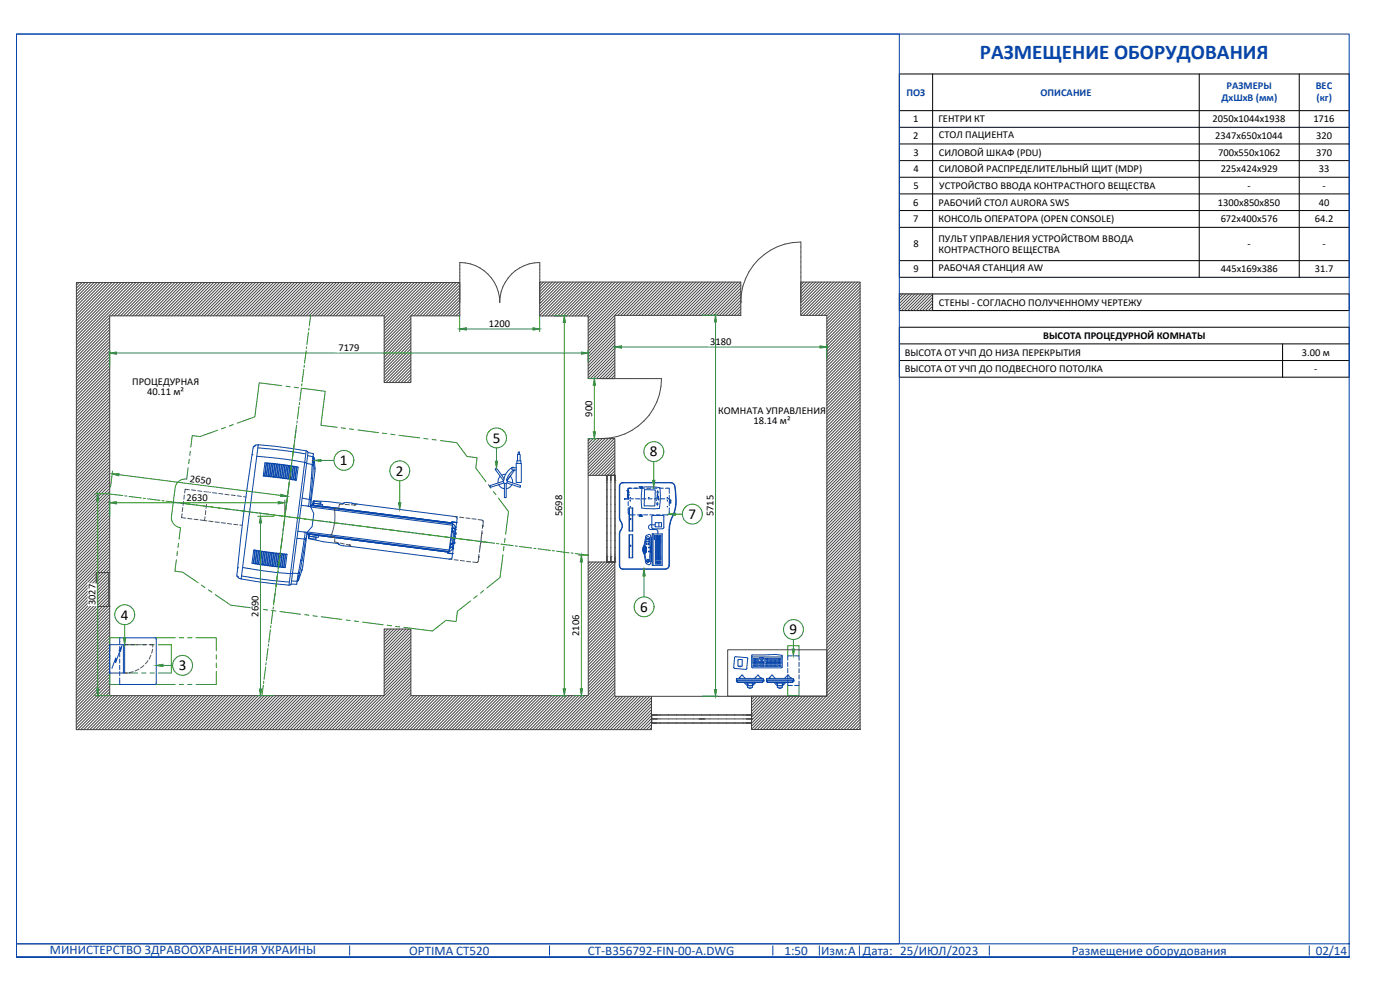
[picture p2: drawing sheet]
<svg xmlns="http://www.w3.org/2000/svg" width="420mm" height="297mm" viewBox="0 0 420 297" stroke-linecap="round" stroke-linejoin="round" font-family="sans-serif">
<defs><g id="words">
<text font-size="6.3" fill="#0745ab" x="294.1" y="17.7">РАЗМЕЩЕНИЕ ОБОРУДОВАНИЯ</text>
<g font-size="4.5">
<text x="147.9" y="132.9">5</text>
<text x="195.1" y="137">8</text>
<text x="102" y="139.6">1</text>
<text x="118.8" y="142.7">2</text>
<text x="206.6" y="155.7">7</text>
<text x="36.3" y="185.9">4</text>
<text x="192.1" y="183.5">6</text>
<text x="237" y="190.3">9</text>
<text x="53.7" y="201.1">3</text>
</g>
<g font-size="3.9" fill="#0745ab">
<text x="15" y="286.1">МИНИСТЕРСТВО ЗДРАВООХРАНЕНИЯ УКРАИНЫ</text>
<text x="122.8" y="286.4">OPTIMA CT520</text>
<text x="176.4" y="286.4">CT-B356792-FIN-00-A.DWG</text>
<text x="235.4" y="286.4">1:50</text>
<text x="246.4" y="286.4">Изм:A</text>
<text x="259" y="286.4">Дата: 25/ИЮЛ/2023</text>
<text x="321.7" y="286.4">Размещение оборудования</text>
<text x="394.9" y="286.4">02/14</text>
</g>
<g font-size="3.2" fill="#0745ab">
<text x="272" y="28.7">ПОЗ</text>
<text x="312.3" y="28.7">ОПИСАНИЕ</text>
<text x="368.1" y="26.7">РАЗМЕРЫ</text>
<text x="394.9" y="26.7">ВЕС</text>
<text x="366.6" y="30.2">ДxШxВ (мм)</text>
<text x="395.1" y="30.2">(кг)</text>
</g>
<g font-size="3.2">
<text x="274.1" y="36.7">1</text>
<text x="274.1" y="41.7">2</text>
<text x="281.6" y="36.7">ГЕНТРИ КТ</text>
<text x="281.8" y="41.5">СТОЛ ПАЦИЕНТА</text>
<text x="363.9" y="36.7">2050x1044x1938</text>
<text x="364.7" y="41.7">2347x650x1044</text>
<text x="394.2" y="36.7">1716</text>
<text x="395" y="41.7">320</text>
<text x="274.1" y="46.7">3</text>
<text x="281.8" y="46.7">СИЛОВОЙ ШКАФ (PDU)</text>
<text x="365.6" y="46.7">700x550x1062</text>
<text x="395" y="46.7">370</text>
<text x="274.1" y="51.7">4</text>
<text x="281.8" y="51.7">СИЛОВОЙ РАСПРЕДЕЛИТЕЛЬНЫЙ ЩИТ (MDP)</text>
<text x="366.3" y="51.7">225x424x929</text>
<text x="395.8" y="51.7">33</text>
<text x="274.1" y="56.7">5</text>
<text x="281.9" y="56.7">УСТРОЙСТВО ВВОДА КОНТРАСТНОГО ВЕЩЕСТВА</text>
<text x="374.4" y="56.7">-</text>
<text x="396.9" y="56.7">-</text>
<text x="274.1" y="61.7">6</text>
<text x="281.6" y="61.9">РАБОЧИЙ СТОЛ AURORA SWS</text>
<text x="365.5" y="61.7">1300x850x850</text>
<text x="395.8" y="61.7">40</text>
<text x="274.1" y="66.7">7</text>
<text x="281.6" y="66.5">КОНСОЛЬ ОПЕРАТОРА (OPEN CONSOLE)</text>
<text x="366.3" y="66.7">672x400x576</text>
<text x="394.6" y="66.7">64.2</text>
<text x="274.1" y="74.2">8</text>
<text x="281.6" y="72.5">ПУЛЬТ УПРАВЛЕНИЯ УСТРОЙСТВОМ ВВОДА</text>
<text x="281.6" y="75.9">КОНТРАСТНОГО ВЕЩЕСТВА</text>
<text x="374.4" y="74.2">-</text>
<text x="396.9" y="74.2">-</text>
<text x="274.1" y="81.7">9</text>
<text x="281.6" y="81.4">РАБОЧАЯ СТАНЦИЯ AW</text>
<text x="366.4" y="81.7">445x169x386</text>
<text x="394.6" y="81.7">31.7</text>
<text x="281.8" y="91.8">СТЕНЫ - СОГЛАСНО ПОЛУЧЕННОМУ ЧЕРТЕЖУ</text>
<text x="146.7" y="98.1">1200</text>
<text x="313.1" y="101.7">ВЫСОТА ПРОЦЕДУРНОЙ КОМНАТЫ</text>
<text x="101.5" y="105.3">7179</text>
<text x="213.1" y="103.5">3180</text>
<text x="271.5" y="106.7">ВЫСОТА ОТ УЧП ДО НИЗА ПЕРЕКРЫТИЯ</text>
<text x="390.7" y="106.7">3.00 м</text>
<text x="271.5" y="111.6">ВЫСОТА ОТ УЧП ДО ПОДВЕСНОГО ПОТОЛКА</text>
<text x="394.4" y="111.7">-</text>
<text x="39.7" y="115.4">ПРОЦЕДУРНАЯ</text>
<text x="44.2" y="118.4">40.11 м²</text>
<text x="177.7" y="125" transform="rotate(-90 177.7 125)">900</text>
<text x="215.5" y="124.2">КОМНАТА УПРАВЛЕНИЯ</text>
<text x="226.2" y="127.2">18.14 м²</text>
<text x="56.9" y="144.5" transform="rotate(8 56.9 144.5)">2650</text>
<text x="56" y="150.2">2630</text>
<text x="168.7" y="154.9" transform="rotate(-90 168.7 154.9)">5698</text>
<text x="214.1" y="154.9" transform="rotate(-90 214.1 154.9)">5715</text>
<text x="28.6" y="181.6" transform="rotate(-90 28.6 181.6)">3027</text>
<text x="77.5" y="185.1" transform="rotate(-90 77.5 185.1)">2690</text>
<text x="173.8" y="190.9" transform="rotate(-90 173.8 190.9)">2106</text>
</g>
</g></defs>
<!-- layer: GE-ARCHITECTURAL_ELEMENTS -->
<g fill="none" stroke="#454545" stroke-width=".3">
<path d="M22.9 84.8h115.1v10h-14.7v20h-8v-20h-82.4v113.9h82.4v-20h8v20h53.3l-.1-40.1h8v40.3h11v10h-172.6zM23.7 84.8l-.8 .8M24.6 84.8l-1.7 1.7M25.5 84.8l-2.6 2.5M26.4 84.8l-3.5 3.5M27.3 84.8l-4.4 4.4M28.2 84.8l-5.3 5.3M29.1 84.8l-6.2 6.1M30 84.8l-7.1 7M30.9 84.8l-8 8M31.8 84.8l-8.9 8.9M32.7 84.8l-9.8 9.7"/>
<path d="M32.9 95.3l-10 10M32.9 96.2l-10 10M32.9 97.1l-10 10M32.9 98l-10 10M32.9 98.9l-10 10M32.9 99.8l-10 10M33.6 84.8l-10.7 10.6M34.5 84.8l-11.6 11.5M35.4 84.8l-12.5 12.5M36.3 84.8l-13.4 13.3M37.2 84.8l-14.3 14.2M38.1 84.8l-15.2 15.1"/>
<path d="M39 84.8l-16.1 16.1M39.9 84.8l-17 16.9M40.8 84.8l-17.9 17.8M41.7 84.8l-18.8 18.7M42.6 84.8l-19.7 19.6M43.5 84.8l-10 10M44.4 84.8l-10 10M45.3 84.8l-10 10M46.2 84.8l-10 10M47.1 84.8l-10 10M48 84.8l-10 10M48.9 84.8l-10 10"/>
<path d="M49.8 84.8l-10 10M50.7 84.8l-10 10M51.5 84.8l-9.9 10M52.5 84.8l-10.1 10M53.4 84.8l-10 10M54.3 84.8l-10 10M55.1 84.8l-9.9 10M56 84.8l-10 10M57 84.8l-10.1 10M57.9 84.8l-10 10M58.7 84.8l-9.9 10M59.6 84.8l-10 10"/>
<path d="M60.6 84.8l-10.1 10M61.5 84.8l-10 10M62.3 84.8l-9.9 10M63.2 84.8l-10 10M64.1 84.8l-10 10M65.1 84.8l-10.1 10M65.9 84.8l-9.9 10M66.8 84.8l-10 10M67.7 84.8l-10 10M68.6 84.8l-10 10M69.5 84.8l-10 10M70.4 84.8l-10 10"/>
<path d="M71.3 84.8l-10 10M72.2 84.8l-10 10M73.1 84.8l-10 10M74 84.8l-10 10M74.9 84.8l-10 10M75.8 84.8l-10 10M76.7 84.8l-10 10M77.6 84.8l-10 10M78.5 84.8l-10 10M79.4 84.8l-10 10M80.3 84.8l-10 10M81.2 84.8l-10 10"/>
<path d="M82.1 84.8l-10 10M83 84.8l-10 10M83.9 84.8l-10 10M84.8 84.8l-10 10M85.7 84.8l-10 10M86.6 84.8l-10 10M87.5 84.8l-10 10M88.4 84.8l-10 10M89.3 84.8l-10 10M90.2 84.8l-10 10M91.1 84.8l-10 10M92 84.8l-10 10"/>
<path d="M92.9 84.8l-10 10M93.8 84.8l-10 10M94.7 84.8l-10 10M95.6 84.8l-10 10M96.5 84.8l-10 10M97.4 84.8l-10 10M98.3 84.8l-10 10M99.2 84.8l-10 10M100.1 84.8l-10 10M101 84.8l-10 10M101.8 84.8l-10 10M102.8 84.8l-10.1 10"/>
<path d="M103.7 84.8l-10 10M104.5 84.8l-9.9 10M105.4 84.8l-10 10M106.3 84.8l-10 10M107.3 84.8l-10.1 10M108.1 84.8l-9.9 10M109 84.8l-10 10M109.9 84.8l-10 10M110.9 84.8l-10.1 10M111.7 84.8l-9.9 10M112.6 84.8l-10 10M113.5 84.8l-10 10"/>
<path d="M114.4 84.8l-10 10M115.3 84.8l-10 10M116.2 84.8l-10 10M117.1 84.8l-10 10M118 84.8l-10 10M118.9 84.8l-10 10M119.8 84.8l-10 10M120.7 84.8l-10 10M121.6 84.8l-10 10M122.5 84.8l-10 10M123.3 95.6l-8 8M123.3 96.6l-8 8"/>
<path d="M123.3 97.5l-8 8M123.3 98.4l-8 8M123.3 99.2l-8 8M123.4 84.8l-10 10M124.3 84.8l-10 10M125.2 84.8l-10 10M126.1 84.8l-10.8 10.8M127 84.8l-11.7 11.7M127.9 84.8l-12.6 12.6M128.8 84.8l-13.5 13.5M129.7 84.8l-14.4 14.4M130.6 84.8l-15.3 15.2"/>
<path d="M131.5 84.8l-16.2 16.2M132.4 84.8l-17.1 17.1M133.3 84.8l-18 18M134.2 84.8l-10 10M135.1 84.8l-10 10M136 84.8l-10 10M136.9 84.8l-10 10M137.8 84.8l-10 10M138 85.5l-9.3 9.3M138 86.4l-8.4 8.4M138 87.3l-7.5 7.5M138 88.2l-6.6 6.6"/>
<path d="M138 89.1l-5.7 5.7M138 90l-4.8 4.8M138 90.9l-3.9 3.9M138 91.8l-3.1 3M138 92.6l-2.1 2.2M138 93.6l-1.2 1.2M138 94.5l-.3 .3M162 84.6h60.3v10h-37.8v19h-8v-18.8h-14.5zM162.2 84.6l-.2 .2M163.1 84.6l-1.1 1.1M163.9 84.6l-1.9 2M164.9 84.6l-2.9 2.9"/>
<path d="M165.8 84.6l-3.8 3.8M166.7 84.6l-4.7 4.7M167.5 84.6l-5.5 5.6M168.5 84.6l-6.5 6.5M169.4 84.6l-7.4 7.4M170.3 84.6l-8.3 8.3M171.1 84.6l-9.1 9.2M172 84.6l-10 10.1M173 84.6l-10.2 10.2M173.8 84.6l-10.1 10.2M174.7 84.6l-10.1 10.2M175.6 84.6l-10.1 10.2"/>
<path d="M176.5 84.6l-10.1 10.2M177.4 84.6l-10.1 10.2M178.3 84.6l-10.1 10.2M179.2 84.6l-10.1 10.2M180.1 84.6l-10.1 10.2M181 84.6l-10.1 10.2M181.9 84.6l-10.1 10.2M182.8 84.6l-10.1 10.2M183.7 84.6l-10.1 10.2M184.5 98.2l-8 8M184.5 95.5l-8 8M184.5 96.4l-8 8"/>
<path d="M184.5 97.3l-8 8M184.5 99.1l-8 8M184.5 100l-8 8M184.6 84.6l-10.2 10.2M185.5 84.6l-10.1 10.2M186.4 84.6l-10.1 10.2M187.3 84.6l-10.8 10.8M188.2 84.6l-11.7 11.7M189.1 84.6l-12.6 12.6M190 84.6l-13.5 13.5M190.9 84.6l-14.4 14.4M191.8 84.6l-15.3 15.3"/>
<path d="M192.7 84.6l-16.2 16.2M193.6 84.6l-17.1 17.1M194.5 84.6l-18 18M195.4 84.6l-10 10M196.3 84.6l-10 10M197.2 84.6l-10 10M198.1 84.6l-10 10M199 84.6l-10 10M199.9 84.6l-10 10M200.8 84.6l-10 10M201.7 84.6l-10 10M202.6 84.6l-10 10"/>
<path d="M203.5 84.6l-10 10M204.4 84.6l-10 10M205.3 84.6l-10 10M206.2 84.6l-10 10M207.1 84.6l-10 10M208 84.6l-10 10M208.9 84.6l-10 10M209.7 84.6l-9.9 10M210.7 84.6l-10.1 10M211.6 84.6l-10 10M212.5 84.6l-10 10M213.3 84.6l-9.9 10"/>
<path d="M214.2 84.6l-10 10M215.2 84.6l-10.1 10M216.1 84.6l-10 10M216.9 84.6l-9.9 10M217.8 84.6l-10 10M218.8 84.6l-10.1 10M219.7 84.6l-10 10M220.5 84.6l-9.9 10M221.4 84.6l-10 10M222.3 84.6l-10 10M222.3 86.5l-8.1 8.1M222.3 88.2l-6.4 6.4"/>
<path d="M222.3 89.1l-5.5 5.5M222.3 91.8l-2.8 2.8M222.3 92.7l-1.9 1.9M222.3 93.6l-1 1M222.3 85.5l-9.1 9.1M222.3 87.3l-7.3 7.3M222.3 90.1l-4.6 4.5M222.3 90.9l-3.7 3.7M222.3 94.5l-.1 .1M240.3 84.6h17.8v134.3h-32.6v-10h22.6v-114.3h-7.8zM241.2 84.6l-.8 .9M242.1 84.6l-1.7 1.8"/>
<path d="M243 84.6l-2.6 2.7M243.9 84.6l-3.5 3.6M244.8 84.6l-4.4 4.5M245.7 84.6l-5.3 5.4M246.6 84.6l-6.3 6.3M247.5 84.6l-7.2 7.2M248.4 84.6l-8.1 8.1M249.3 84.6l-9 9M250.2 84.6l-9.9 9.9M251.1 84.6l-10 10M252 84.6l-10 10M252.9 84.6l-10 10"/>
<path d="M253.8 84.6l-10 10M254.7 84.6l-10 10M255.6 84.6l-10 10M256.5 84.6l-10 10M257.4 84.6l-10 10M258.1 87.4l-10 10M258.1 91l-10 10M258.1 94.6l-10 10M258.1 95.5l-10 10M258.1 97.3l-10 10M258.1 99.1l-10 10M258.1 84.8l-10 10"/>
<path d="M258.1 85.7l-10 9.9M258.1 86.5l-10 10M258.1 88.3l-10 10.1M258.1 89.3l-10 9.9M258.1 90.1l-10 10M258.1 91.9l-10 10.1M258.1 92.9l-10 9.9M258.1 93.7l-10 10M258.1 96.4l-10 10M258.1 98.2l-10 10M270.1 88.2l-.2 .2M271 88.2l-1.1 1.1"/>
<path d="M271.9 88.2l-2 2M272.8 88.2l-2.9 2.9M273.7 88.2l-3.8 3.8M274.6 88.2l-4.7 4.7M275.5 88.2l-5 5M276.4 88.2l-5 5M277.3 88.2l-5 5M278.2 88.2l-5 5M279.1 88.2l-5 5M279.9 88.3l-4.9 4.9M279.9 89.2l-4 4M279.9 90.1l-3.1 3.1"/>
<path d="M279.9 90.9l-2.2 2.3M279.9 91.9l-1.3 1.3M279.9 92.8l-.4 .4M32.9 100.7l-10 10M32.9 101.6l-10 10M32.9 102.5l-10 10M32.9 103.4l-10 10M32.9 104.3l-10 10M32.9 105.2l-10 10M32.9 106.1l-10 10M32.9 107l-10 10M32.9 107.9l-10 10"/>
<path d="M32.9 108.8l-10 10M32.9 109.7l-10 10M32.9 110.6l-10 10M32.9 111.5l-10 10M32.9 112.4l-10 10M32.9 113.3l-10 10M32.9 114.2l-10 10M32.9 115.1l-10 10M32.9 116l-10 10M32.9 116.9l-10 10M32.9 117.8l-10 10M32.9 118.7l-10 10"/>
<path d="M32.9 119.6l-10 10M123.3 100.1l-8 8M123.3 101.1l-8 8M123.3 102l-8 8M123.3 102.8l-8 8M123.3 103.7l-8 8M123.3 104.6l-8 8M123.3 105.6l-8 8M123.3 106.4l-8 8M123.3 107.3l-7.4 7.5M123.3 108.2l-6.6 6.6M123.3 109.1l-5.6 5.7"/>
<path d="M123.3 110l-4.7 4.8M123.3 110.9l-3.8 3.9M123.3 111.8l-3 3M123.3 112.7l-2.1 2.1M123.3 113.6l-1.1 1.2M123.3 114.5l-.3 .3M184.5 101.8l-8 8M184.5 105.4l-8 8M184.5 107.2l-6.4 6.4M184.5 108l-5.5 5.6M184.5 110.8l-2.8 2.8M184.5 111.6l-1.9 2"/>
<path d="M184.5 100.9l-8 8M184.5 102.7l-8 8M184.5 103.6l-8 8M184.5 104.5l-8 8M184.5 106.3l-7.3 7.3M184.5 108.9l-4.6 4.7M184.5 109.9l-3.7 3.7M184.5 112.5l-1 1.1M184.5 113.4l-.1 .2M258.1 100.9l-10 10M258.1 102.7l-10 10M258.1 103.6l-10 10"/>
<path d="M258.1 104.5l-10 10M258.1 105.4l-10 10M258.1 107.2l-10 10M258.1 109l-10 10M258.1 110.8l-10 10M258.1 112.6l-10 10M258.1 116.2l-10 10M258.1 117.1l-10 10M258.1 118.9l-10 10M258.1 119.8l-10 10M258.1 100l-10 10M258.1 101.8l-10 10"/>
<path d="M258.1 106.3l-10 10M258.1 108.1l-10 10M258.1 109.9l-10 10M258.1 111.7l-10 10M258.1 113.5l-10 10M258.1 114.4l-10 10M258.1 115.3l-10 10M258.1 118l-10 10M32.9 120.5l-10 10M32.9 121.4l-10 10M32.9 122.3l-10 10M32.9 123.2l-10 10"/>
<path d="M32.9 124.1l-10 9.9M32.9 124.9l-10 10.1M32.9 125.9l-10 10M32.9 126.8l-10 10M32.9 127.6l-10 10M32.9 128.5l-10 10.1M32.9 129.4l-10 10.1M32.9 130.4l-10 9.9M32.9 131.2l-10 10M32.9 132.1l-10 10M32.9 133l-10 10.1M32.9 134l-10 9.9"/>
<path d="M32.9 134.8l-10 10M32.9 135.7l-10 10M32.9 136.6l-10 10M32.9 137.5l-10 10M32.9 138.4l-10 10M32.9 139.3l-10 10M176.5 131.6h8v11h-8zM177.2 131.6l-.7 .6M178 131.6l-1.5 1.5M178.9 131.6l-2.4 2.4M179.9 131.6l-3.4 3.3M180.7 131.6l-4.2 4.2"/>
<path d="M181.6 131.6l-5.1 5.1M182.5 131.6l-6 6M183.5 131.6l-7 6.9M184.3 131.6l-7.8 7.8M184.5 132.3l-8 8M184.5 133.2l-8 8M184.5 134.1l-8 8M184.5 135.9l-6.7 6.7M184.5 136.8l-5.8 5.8M184.5 137.7l-4.9 4.9M184.5 139.5l-3.1 3.1M184.5 135l-7.6 7.6"/>
<path d="M184.5 138.6l-4 4M258.1 120.7l-10 10M258.1 122.4l-10 10.1M258.1 124.3l-10 10M258.1 126l-10 10.1M258.1 127.9l-10 10M258.1 128.7l-10 10M258.1 129.6l-10 10M258.1 130.5l-10 10.1M258.1 132.3l-10 10M258.1 134.1l-10 10M258.1 135.9l-10 10"/>
<path d="M258.1 137.7l-10 10M258.1 138.6l-10 10M258.1 121.6l-10 9.9M258.1 123.4l-10 10M258.1 125.2l-10 9.9M258.1 127l-10 10M258.1 131.5l-10 9.9M258.1 133.2l-10 10M258.1 135l-10 10M258.1 136.8l-10 10M258.1 139.5l-10 10M32.9 140.2l-10 10"/>
<path d="M32.9 141.1l-10 10M32.9 142l-10 10M32.9 142.9l-10 10M32.9 143.8l-10 10M32.9 144.7l-10 10M32.9 145.6l-10 10M32.9 146.5l-10 10M32.9 147.4l-10 10M32.9 148.3l-10 10M32.9 149.2l-10 10M32.9 150.1l-10 10M32.9 151l-10 10"/>
<path d="M32.9 151.9l-10 10M32.9 152.8l-10 10M32.9 153.7l-10 10M32.9 154.6l-10 10M32.9 155.5l-10 10M32.9 156.4l-10 10M32.9 157.3l-10 10M32.9 158.2l-10 10M32.9 159.1l-10 10M32.9 160l-10 10M176.5 142.6v26M184.5 140.4l-2.2 2.2"/>
<path d="M184.5 141.3l-1.3 1.3M184.5 142.2l-.4 .4M258.1 141.3l-10 10M258.1 142.2l-10 10M258.1 144.9l-10 10M258.1 145.8l-10 10M258.1 147.6l-10 10M258.1 150.3l-10 10M258.1 151.2l-10 10M258.1 152.1l-10 10M258.1 154.8l-10 10M258.1 155.7l-10 10"/>
<path d="M258.1 140.4l-10 10M258.1 143.1l-10 10M258.1 144l-10 10M258.1 146.7l-10 10M258.1 148.5l-10 10M258.1 149.4l-10 10M258.1 153l-10 10M258.1 153.9l-10 10M258.1 156.6l-10 10M258.1 157.5l-10 10M258.1 158.4l-10 10M258.1 159.3l-10 10"/>
<path d="M32.9 160.9l-10 10M32.9 161.8l-10 10M32.9 162.7l-10 10M32.9 163.6l-10 10M32.9 164.5l-10 10M32.9 165.4l-10 10M32.9 166.3l-10 9.9M32.9 167.1l-10 10.1M32.9 168.1l-10 10M32.9 169l-10 10M32.9 169.9l-10 9.9M32.9 170.7l-10 10.1"/>
<path d="M32.9 171.7l-10 10M32.9 172.6l-10 10M32.9 173.5l-10 9.9M32.9 174.3l-10 10M32.9 175.2l-10 10.1M32.9 176.2l-10 10M32.9 177.1l-10 9.9M32.9 177.9l-10 10M32.9 178.8l-10 10M32.9 179.7l-10 10.1M176.9 168.6l-.4 .5M177.8 168.6l-1.3 1.3"/>
<path d="M178.8 168.6l-2.3 2.2M179.6 168.6l-3.1 3.1M180.5 168.6l-4 4M181.4 168.6l-4.9 4.9M182.3 168.6l-5.8 5.8M183.2 168.6l-6.7 6.7M184.1 168.6l-7.5 7.6M184.5 169.1l-7.9 8M184.5 170l-7.9 8M184.5 170.9l-7.9 8M184.5 171.8l-7.9 8M184.5 172.7l-7.9 8"/>
<path d="M184.5 173.6l-7.9 8M184.5 174.5l-7.9 8M184.5 175.4l-7.9 8M184.5 176.3l-7.9 8M184.5 177.2l-7.9 8M184.5 178.1l-7.9 8M184.5 179l-7.9 8M184.5 179.9l-7.9 8M258.1 160.2l-10 10M258.1 161.1l-10 10M258.1 162l-10 10M258.1 162.9l-10 10"/>
<path d="M258.1 163.8l-10 10M258.1 164.6l-10 10.1M258.1 165.6l-10 10M258.1 166.5l-10 10M258.1 167.4l-10 9.9M258.1 168.2l-10 10M258.1 169.1l-10 10.1M258.1 170.1l-10 10M258.1 171l-10 9.9M258.1 171.8l-10 10M258.1 172.7l-10 10M258.1 173.6l-10 10.1"/>
<path d="M258.1 174.6l-10 9.9M258.1 175.4l-10 10M258.1 176.3l-10 10M258.1 177.2l-10 10.1M258.1 178.2l-10 9.9M258.1 179l-10 10M258.1 179.9l-10 10M32.9 180.7l-10 9.9M32.9 181.5l-10 10M32.9 182.4l-10 10M32.9 183.3l-10 10.1M32.9 184.2l-10 10"/>
<path d="M32.9 185.1l-10 10M32.9 186l-10 10M32.9 186.9l-10 10M32.9 187.8l-10 10M32.9 188.7l-10 10M32.9 189.6l-10 10M32.9 190.5l-10 10M32.9 191.4l-10 10M32.9 192.3l-10 10M32.9 193.2l-10 10M32.9 194.1l-10 10M32.9 195l-10 10"/>
<path d="M32.9 195.9l-10 10M32.9 196.8l-10 10M32.9 197.7l-10 10M32.9 198.6l-10 10M32.9 199.5l-10 10M115.5 188.7l-.2 .2M116.4 188.7l-1.1 1.2M117.3 188.7l-2 2.1M118.2 188.7l-2.9 3M119.1 188.7l-3.8 3.8M120 188.7l-4.7 4.7M120.9 188.7l-5.6 5.7"/>
<path d="M121.8 188.7l-6.5 6.6M122.7 188.7l-7.4 7.4M123.3 189l-8 8M123.3 189.9l-8 8M123.3 190.9l-8 8M123.3 191.7l-8 8M123.3 192.6l-8 8M123.3 193.5l-8 8M123.3 194.5l-8 8M123.3 195.3l-8 8M123.3 196.2l-8 8M123.3 197.1l-8 8"/>
<path d="M123.3 198l-8 8M123.3 198.9l-8 8M123.3 199.8l-8 8M184.5 180.8l-7.9 8M184.5 181.7l-7.9 8M184.5 182.6l-7.9 8M184.5 183.5l-7.9 8M184.5 184.4l-7.9 8M184.5 185.3l-7.9 8M184.5 186.2l-7.9 8M184.5 187.1l-7.9 7.9M184.5 188l-7.9 8"/>
<path d="M184.5 188.9l-7.9 8M184.5 189.8l-7.9 8M184.5 190.7l-7.9 7.9M184.5 191.6l-7.9 7.9M184.5 192.5l-7.9 8M184.5 193.4l-7.9 8M184.5 194.2l-7.9 8M184.5 195.2l-7.9 7.9M184.5 196.1l-7.9 7.9M184.5 196.9l-7.9 8M184.5 197.8l-7.9 8M184.5 198.7l-7.9 8"/>
<path d="M184.5 199.7l-7.9 7.9M258.1 180.8l-10 10M258.1 181.7l-10 10M258.1 182.6l-10 10M258.1 183.5l-10 10M258.1 184.4l-10 10M258.1 185.3l-10 10M258.1 186.2l-10 10M258.1 187.1l-10 10M258.1 188l-10 10M258.1 188.9l-10 10M258.1 189.8l-10 10"/>
<path d="M258.1 190.7l-10 10M258.1 191.6l-10 10M258.1 192.5l-10 10M258.1 193.4l-10 10M258.1 194.3l-10 10M258.1 195.2l-10 10M258.1 196.1l-10 10M258.1 197l-10 10M258.1 197.9l-10 10M258.1 198.8l-10 10M258.1 199.7l-19.2 19.2M32.9 200.4l-10 10"/>
<path d="M32.9 201.3l-10 10M32.9 202.2l-10 10M32.9 203.1l-10 10M32.9 204l-10 10M32.9 204.9l-10 10M32.9 205.8l-10 10M32.9 206.7l-10 10M32.9 207.6l-10 10M32.9 208.5l-10 10M33.6 208.7l-10.2 10.2M34.4 208.7l-10.2 10.2M35.3 208.7l-10.2 10.2"/>
<path d="M36.3 208.7l-10.2 10.2M37.2 208.7l-10.2 10.2M38 208.7l-10.2 10.2M38.9 208.7l-10.2 10.2M39.8 208.7l-10.2 10.2M40.8 208.7l-10.2 10.2M41.6 208.7l-10.2 10.2M42.5 208.7l-10.2 10.2M43.4 208.7l-10.2 10.2M44.3 208.7l-10.2 10.2M45.2 208.7l-10.2 10.2M46.1 208.7l-10.2 10.2"/>
<path d="M47 208.7l-10.2 10.2M47.9 208.7l-10.2 10.2M48.8 208.7l-10.2 10.2M49.7 208.7l-10.2 10.2M50.6 208.7l-10.2 10.2M51.5 208.7l-10.2 10.2M52.4 208.7l-10.2 10.2M53.3 208.7l-10.2 10.2M54.2 208.7l-10.2 10.2M55.1 208.7l-10.2 10.2M56 208.7l-10.2 10.2M56.9 208.7l-10.2 10.2"/>
<path d="M57.8 208.7l-10.2 10.2M58.7 208.7l-10.2 10.2M59.6 208.7l-10.2 10.2M60.5 208.7l-10.2 10.2M61.4 208.7l-10.2 10.2M62.3 208.7l-10.2 10.2M63.2 208.7l-10.2 10.2M64.1 208.7l-10.2 10.2M65 208.7l-10.2 10.2M65.9 208.7l-10.2 10.2M66.8 208.7l-10.2 10.2M67.7 208.7l-10.2 10.2"/>
<path d="M68.6 208.7l-10.2 10.2M69.5 208.7l-10.2 10.2M70.4 208.7l-10.2 10.2M71.3 208.7l-10.2 10.2M72.2 208.7l-10.2 10.2M73.1 208.7l-10.2 10.2M74 208.7l-10.2 10.2M74.9 208.7l-10.2 10.2M75.8 208.7l-10.2 10.2M76.7 208.7l-10.3 10.2M77.5 208.7l-10.1 10.2M78.5 208.7l-10.2 10.2"/>
<path d="M79.4 208.7l-10.2 10.2M80.2 208.7l-10.2 10.2M81.1 208.7l-10.2 10.2M82 208.7l-10.1 10.2M83 208.7l-10.2 10.2M83.8 208.7l-10.2 10.2M84.7 208.7l-10.2 10.2M85.6 208.7l-10.2 10.2M86.6 208.7l-10.2 10.2M87.4 208.7l-10.2 10.2M88.3 208.7l-10.2 10.2M89.2 208.7l-10.2 10.2"/>
<path d="M90.1 208.7l-10.1 10.2M91 208.7l-10.2 10.2M91.9 208.7l-10.2 10.2M92.8 208.7l-10.2 10.2M93.7 208.7l-10.2 10.2M94.6 208.7l-10.2 10.2M95.5 208.7l-10.2 10.2M96.4 208.7l-10.2 10.2M97.3 208.7l-10.2 10.2M98.2 208.7l-10.2 10.2M99.1 208.7l-10.2 10.2M100 208.7l-10.2 10.2"/>
<path d="M100.9 208.7l-10.2 10.2M101.8 208.7l-10.2 10.2M102.7 208.7l-10.2 10.2M103.6 208.7l-10.2 10.2M104.5 208.7l-10.2 10.2M105.4 208.7l-10.2 10.2M106.3 208.7l-10.2 10.2M107.2 208.7l-10.2 10.2M108.1 208.7l-10.2 10.2M109 208.7l-10.2 10.2M109.9 208.7l-10.2 10.2M110.8 208.7l-10.2 10.2"/>
<path d="M111.7 208.7l-10.2 10.2M112.6 208.7l-10.2 10.2M113.5 208.7l-10.2 10.2M114.4 208.7l-10.2 10.2M115.3 208.7l-10.2 10.2M123.3 200.7l-8 8M123.3 201.6l-17.3 17.3M123.3 202.5l-16.4 16.4M123.3 203.4l-15.5 15.5M123.3 204.3l-14.6 14.6M123.3 205.2l-13.7 13.7M123.3 206.1l-12.8 12.8"/>
<path d="M123.3 207l-11.9 11.9M123.3 207.9l-11 11M123.3 208.7l-10.1 10.2M124.3 208.7l-10.2 10.2M125.2 208.7l-10.2 10.2M126.1 208.7l-10.2 10.2M126.9 208.7l-10.2 10.2M127.8 208.7l-10.1 10.2M128.8 208.7l-10.2 10.2M129.7 208.7l-10.2 10.2M130.5 208.7l-10.2 10.2M131.4 208.7l-10.1 10.2"/>
<path d="M132.4 208.7l-10.2 10.2M133.3 208.7l-10.3 10.2M134.1 208.7l-10.2 10.2M135 208.7l-10.2 10.2M135.9 208.7l-10.1 10.2M136.8 208.7l-10.2 10.2M137.7 208.7l-10.2 10.2M138.6 208.7l-10.2 10.2M139.5 208.7l-10.2 10.2M140.4 208.7l-10.2 10.2M141.3 208.7l-10.2 10.2M142.2 208.7l-10.2 10.2"/>
<path d="M143.1 208.7l-10.2 10.2M144 208.7l-10.2 10.2M144.9 208.7l-10.2 10.2M145.8 208.7l-10.2 10.2M146.7 208.7l-10.2 10.2M147.6 208.7l-10.2 10.2M148.5 208.7l-10.2 10.2M149.4 208.7l-10.2 10.2M150.3 208.7l-10.2 10.2M151.2 208.7l-10.2 10.2M152.1 208.7l-10.2 10.2M153 208.7l-10.2 10.2"/>
<path d="M153.9 208.7l-10.2 10.2M154.8 208.7l-10.2 10.2M155.7 208.7l-10.2 10.2M156.6 208.7l-10.2 10.2M157.5 208.7l-10.2 10.2M158.4 208.7l-10.2 10.2M159.3 208.7l-10.2 10.2M160.2 208.7l-10.2 10.2M161.1 208.7l-10.2 10.2M162 208.7l-10.2 10.2M162.9 208.7l-10.2 10.2M163.8 208.7l-10.2 10.2"/>
<path d="M164.7 208.7l-10.2 10.2M165.6 208.7l-10.2 10.2M166.5 208.7l-10.2 10.2M167.4 208.7l-10.2 10.2M168.3 208.7l-10.2 10.2M169.2 208.7l-10.2 10.2M170.1 208.7l-10.2 10.2M171 208.7l-10.2 10.2M171.9 208.7l-10.2 10.2M172.8 208.7l-10.3 10.2M173.7 208.7l-10.2 10.2M174.6 208.7l-10.2 10.2"/>
<path d="M175.5 208.7l-10.2 10.2M176.3 208.7l-10.2 10.2M184.5 200.5l-7.9 8M184.5 201.4l-17.4 17.5M184.5 202.3l-16.5 16.6M184.5 203.3l-15.6 15.6M184.5 204.1l-14.8 14.8M184.5 205l-13.9 13.9M184.5 205.9l-12.9 13M184.5 206.8l-12 12.1M184.5 207.7l-11.2 11.2M184.5 208.6l-10.3 10.3"/>
<path d="M185.2 208.9l-10 10M186 208.9l-9.9 10M186.9 208.9l-10 10M187.8 208.9l-10 10M188.8 208.9l-10.1 10M189.6 208.9l-10 10M190.5 208.9l-10 10M191.4 208.9l-10 10M192.3 208.9l-10 10M193.2 208.9l-10 10M194.1 208.9l-10 10M195 208.9l-10 10"/>
<path d="M195.5 209.3l-9.6 9.6M195.5 210.2l-8.7 8.7M195.5 211.1l-7.8 7.8M195.5 212l-6.9 6.9M195.5 212.9l-6 6M195.5 213.8l-5.1 5.1M195.5 214.7l-4.2 4.2M195.5 215.6l-3.3 3.3M195.5 216.5l-2.4 2.4M195.5 217.4l-1.5 1.5M195.5 218.3l-.6 .6M195.5 208.9h30.1"/>
<path d="M225.6 208.9h-.1M226.5 208.9l-1 .9M227.4 208.9l-1.9 1.8M228.3 208.9l-2.8 2.7M229.2 208.9l-3.7 3.6M230.1 208.9l-4.6 4.5M231 208.9l-5.5 5.4M231.8 208.9l-6.3 6.3M232.8 208.9l-7.3 7.2M233.7 208.9l-8.2 8.1M234.6 208.9l-9.1 9M235.4 208.9l-9.9 9.9"/>
<path d="M236.3 208.9l-10 10M237.3 208.9l-10.1 10M238.2 208.9l-10 10M239 208.9l-9.9 10M239.9 208.9l-10 10M240.9 208.9l-10.1 10M241.8 208.9l-10 10M242.6 208.9l-10 10M243.5 208.9l-10 10M244.4 208.9l-10 10M245.3 208.9l-10 10M246.2 208.9l-10 10"/>
<path d="M247.1 208.9l-10 10M248 208.9l-10 10M258.1 200.6l-18.3 18.3M258.1 201.5l-17.4 17.4M258.1 202.4l-16.5 16.5M258.1 203.3l-15.6 15.6M258.1 204.2l-14.7 14.7M258.1 205.1l-13.8 13.8M258.1 206l-12.9 12.9M258.1 206.9l-12 12M258.1 207.7l-11.1 11.2M258.1 208.7l-10.2 10.2"/>
<path d="M258.1 209.6l-9.3 9.3M258.1 210.5l-8.4 8.4M258.1 211.3l-7.5 7.6M258.1 212.3l-6.6 6.6M258.1 213.2l-5.7 5.7M258.1 214.1l-4.8 4.8M258.1 214.9l-3.9 4M258.1 215.8l-3 3.1M258.1 216.8l-2.1 2.1M258.1 217.6l-1.2 1.3M258.1 218.5l-.3 .4"/>
</g>
<!-- layer: 0 -->
<g fill="none" stroke="#454545" stroke-width=".3">
<path d="M138 90.8v-12a12 12 0 0 1 12 12 12 12 0 0 1 12-12v12M162 90.8h.1M222.3 90.6h.1M222.3 90.6a18 18 0 0 1 18.1-18v18M180.5 113.6h18a18 18 0 0 1-18 18M180.5 131.6h.1M182.1 142.6h.1M182.1 142.6v26h2.5M182.1 142.6h2.5v26M183.3 142.6h.1M183.3 142.6v26M184.6 144.2h.1"/>
<path d="M32.7 171.8h.1M32.7 171.8v10.2M32.7 171.8h-3.8v10.2M182.1 167h.1M183.3 167h.1M184.6 168.6h.1M28.9 182h.1M28.9 182h3.8M32.7 182h.1M195.6 216.9h.1M195.6 215.7h29.9M197.1 214.5h.1"/>
<path d="M197.1 215.7h.1M211.4 215.7h.1M223.9 216.9h.1M225.5 214.5h.1M225.5 215.7h.1M225.5 214.5h-29.9v2.4M225.5 214.5v2.4h-29.9"/>
</g>
<!-- layer: GE-EQUIPMENT -->
<g fill="none" stroke="#0745ab" stroke-width=".3">
<path d="M75.6 136.5h.1M76.1 134h.1M76.4 133.9l-.4 .2-.1 .9a597.1 597.1 0 0 0-4.8 36.8v1.1l.5 .6 .7 .1a101.7 101.7 0 0 0 14.5 2l.6-.3h1.7v-.9l.4-.2 .8-2.1 .6-2.1 1.2-10.3M76.5 133.8h-.1M77.5 133.4l9.6 1.1 4.8 .8 .5 .4M77.6 133.4l-.9 .1-.2 .3M92.4 135.8l1.7 .3-.1 .9 .3 .3 .2 3.2-1.3 11.5M154.9 139h1.5v5.8h-1.5zM155.1 139v-.7h1.2v.7M155.3 138.3v-1.9h.8v1.9M155.5 136.4v-.7h.4v.7M92.4 151.9h.2"/>
<path d="M92.6 151.9l-2.2-.3-1 7.8 2.7 .3M92.6 151.9l.6 .1M93.2 152h.1M93.2 152l1 2.1-.5 3.9-1.6 1.7M94.5 140.1v.8M102.9 151.1h.1M102.9 151.1l-8.8-.8-.3 1.2h-.6M103.4 150.8l-.4 .3M103.5 150.8h1.2M104.7 150.8l31.9 4.2M136.6 159.9h.1M136.6 155h.1"/>
<path d="M136.6 159.9v1.2M136.7 155h.2M136.7 158.9h.1M136.7 158.9l-.1 1M136.8 155.1l.4 .3-.2 1.4M137 156.8h.1M137 156.8l-.3 2.1M149.7 145.4l.9 1 .8 .2M150.1 142.9l-.5 .7-.1 1.3M151 144.4l-4 1.3 .1 .5 4.1-1.3M151.2 143.5l-2.2-3.1-.4 .4 2.5 3.4M151.4 145v4.3h.5v-4.3"/>
<path d="M151.7 142.3l-1.1 .3M152.2 144.4l4 1.3-.1 .5-4-1.3M153.1 142.9l.7 1.1v.9M153.6 145.4l-.8 1-.9 .2M153.9 140.3h1M153.9 141h1M153.9 140.3l-.3 .4 .3 .3M154.3 140.3l-.2-.1a4.7 4.7 0 0 0-2.9 4.7 .61 .61 0 0 0 .9 0 .61 .61 0 0 0-.1-.9l.9-1.7 1.3-1.3M154.5 141l-2.4 3.2 1.3-1.6M185.9 145.8v9.9M185.9 159.9v9.9M185.9 155.7v.2a2.38 2.38 0 0 1 .3 3.2"/>
<path d="M186.2 159.1l-.3 .8M200.9 158.8v10.8M201.3 144.8h-14.4a.99 .99 0 0 0-1 1M201.3 144.8a1.16 1.16 0 0 1 1.2 1M202.6 145.8l.3 5.5M202.9 151.3a15.4 15.4 0 0 1-1.7 5.3l-.3 2.2M71.1 172.9h.1M71.3 170.4h.1M90.7 170.8l-.2 .7M92.1 160.2l.6 .1v1.3l4.3 .9 4.5 .6 .3 .3 .9 .3 32.3 4.1M101.4 163.1h.1M135 167.7h.1"/>
<path d="M135.8 166.1h.1M135.8 166.1l-.1 1.3-.6 .4M136.1 164l-.3 2.1M136.1 163.9v.1M136.2 163l-.1 .9M136.2 163h.1M136.3 162.7h.1M136.3 162.7v.3M136.6 160.2h.1M136.6 161.1l-.3 1.5M185.9 169.8a.99 .99 0 0 0 1 1h12.8M200.9 169.6a1.21 1.21 0 0 1-1.2 1.2"/>
<path d="M32.9 193.4h4.5v8.5h-4.5zM35.9 194v1.3M35.9 195.8v1.3M35.9 197.8v1.2M35.9 199.6v1.3M46.9 191.8v13.1M46.9 191.8l-.4-.4h-10.6v2M35.9 203.4v2h10.6l.4-.5M35.9 201.5v1.2"/>
</g>
<!-- layer: GE-EQUIPMENT_LIGHT -->
<g fill="none" stroke="#0745ab" stroke-width=".3">
<path d="M77.1 136.9l11.8 1.4 2.8 .5 2 .6v.1M77.4 134.4l7.6 .7 6.8 1.1M77.5 133.4l-5.1 40.3M79.5 138.9l.4 .1-.5 3.8-.3 .1zM80 139h.4l-.5 3.9h-.3zM80.6 138.9l.3 .2-.5 3.8-.2 .1zM81 139l.4 .1-.5 3.9-.2 .1zM81.5 139.1l.3-.1 .1 .2-.5 3.8-.3 .1zM82.1 139.1l.3 .1-.5 3.9h-.3zM82.5 139.2l.4 .1-.5 3.8-.2 .1zM83 139.2h.3l.1 .2-.5 3.8-.2 .1zM83.6 139.3l.3 .1-.5 3.9h-.3z"/>
<path d="M84.1 139.4l.2-.1 .1 .2-.5 3.8-.2 .1zM84.6 139.4l.3 .1-.5 3.9h-.3zM85.1 139.5l.4 .1-.6 3.8-.2 .1zM85.6 139.5l.3 .2-.4 3.8-.3 .1-.1-.2zM86.1 139.6l.3 .2-.4 3.8-.3 .1zM86.6 139.7l.2-.1 .1 .2-.4 3.9h-.3zM87.1 139.8l.3 .1-.4 3.8-.3 .1zM87.6 139.8l.4 .2-.5 3.8-.3 .1zM88.2 139.9l.3 .2-.5 3.8-.2 .1-.2-.2zM91.9 135.3l-5.2 40.3M92.3 136.7l1.7 .3-.1 .4M92.4 135.7l-2 15.9"/>
<path d="M94.1 139.8l-.3 3.8M94.1 139.8l-.4-.3-.3 3.9M94.1 138.8v1M94.1 138.8l-.2-.3-.1 .2a.6 .6 0 0 0 .3 .9M94.2 137.8l-.1 1M94.2 137.8l-.3-.4-.1 1.1M94.3 137.5l-.1 .3M88.6 140l.4 .1-.5 3.9-.2 .1-.2-.2zM89.1 140.1l.4 .1-.5 3.9-.2 .1-.2-.3zM89.4 159.4l-2 15.9M90.7 149.5l2.1 .3-.2 2.1M91.6 159.7l-.3 2-2.2-.1"/>
<path d="M92.1 160l42.6 5.5M92.3 159.6l42.5 5.4M93.2 152.1l42.5 5.5M93.2 151.7l42.6 5.5M93.2 151.7l42.4 5.4M93.2 151.5l42.3 5.4zM93.8 143.6l-.5 7.4M93.8 143.6l-.4-.2-.6 6.4 .4 .2M93.8 151.5l41.7 5.4M93.8 151.4h.1M93.9 151l2.7 .4M93.9 151.4h.1"/>
<path d="M94 151h.1M94 151l-.1 .6M94.1 150.9h.1M94.1 151l1.9 .2M94.1 151v.6M94.2 150.4l-.1 .5M94.2 150.4h.1M94.2 150.4l1.9 .2M96 151.2h.1M96.1 150.7h.1M96.2 150.7l-.1 .5M96.7 151.4l.1 .2"/>
<path d="M96.8 151.6v.3M135.4 156.9l.2 .1M135.5 156.9h.1M135.5 156.7h1.4M135.5 156.8v.1M135.6 157.1h.2M135.6 157v.2M135.6 157h.1M135.6 158.7l.1-.3h.3l.4 .4M135.7 159.6l-.5 3.5M135.7 156.6l-.2 .3M135.7 157.5l.1 .9"/>
<path d="M135.7 159.3l.3 .3h-.3M135.7 159.3h.1M135.8 156.6h.1M135.8 157.1l-.9 7 .6 .2 .2-.3M135.8 157.1l.7 .7 .2 1.2M135.8 156.6l1.1 .2M135.8 158.4l-.2 .2M135.8 158.4l.5 .1 .1 .3M135.8 158.4l-.1 1.2M136.3 159.6h.1M136.4 158.8l-.7 5.2M136.5 158.5h.1"/>
<path d="M136.5 158.4l-.1 .4M136.6 159.9v.4zM136.6 158h.1M136.6 159.9h.1M136.7 158.3h.1M137 156.8l-1.3-.2-.2 .4M186 159.9v9.9a.91 .91 0 0 0 .9 .9h12.8M186 155.7a3.8 3.8 0 0 1 .6 3l-.6 1.2M187.5 149.7h.1M188.3 148.9v.2M188.4 148.4h.1M188.4 148.6h.1"/>
<path d="M188.4 148.4l.2 1.3h-1.1M188.4 147.9h.1M188.4 147.9v.5M188.4 148.4v.2M188.4 148.3h.1M188.5 147.2h-.3l.3 .1M188.5 147.1v.3M188.5 147.4h.1M188.5 147.8h.1M188.5 148.5h.1M188.5 147.9h.1M188.5 148.3h.1"/>
<path d="M188.5 148.6h.1M188.5 148.6v.7M188.5 148.8h-.2v.4h.2M188.5 152.4v1.6l.3 .4 1.9 .1M188.5 146.6l-.1 1.3M188.5 148.4v1.5M188.5 150.5v1.2M188.8 146.5h.1M188.8 152.4h1.1v6.9h-1.1zM188.9 149.7h1.2M188.9 152.4v6.9M189.1 152l.1 .1z"/>
<path d="M189.1 150.2h.1M189.1 149.3l.1 .1zM189.7 146.5h-1.2v1.5M189.8 152.4v6.9M190.1 146.5h1.5M190.7 149.7h1.3M190.9 146.5h.1M191.3 154.5h1.2M191.8 146.5v-.5h.9v.5M191.8 154.5l.1 .5h.8v-.5M192.1 146.5a.24 .24 0 0 1 0-.3 .24 .24 0 0 1 .3 0 .24 .24 0 0 1 .1 .3M192.1 154.5a.23 .23 0 0 0 .2 .3 .23 .23 0 0 0 .2-.3"/>
<path d="M192.2 146.5h1.2M192.3 154.6h.1M192.3 146.3h.1M192.3 154.6v.1M192.3 146.3v.1M192.3 146.4h.1M192.6 149.7h1.3M192.8 146.2a20 20 0 0 0-.2 6.3l3 .2 2.3-.1M192.8 146.2l3-.1 2.2 .2a20 20 0 0 1-.1 6.3M193.2 154.5h1.2M193.4 146.9l3.3 .1-.2 4.8h-3.2zM194.1 146.5h1.3"/>
<path d="M194.5 149.7h1.2M194.7 149.3h.1M194.7 149.4h.1M195 154.5h1.3M195.4 157.5h1.2M195.4 157.4a.74 .74 0 0 0-.8 .8 .74 .74 0 0 0 .8 .7h1.3M195.9 146.5h1.3M196 158.7h2.8M196.4 149.7h1.2M196.6 156.8h1.9v1.3h-1.9zM196.7 158.8a.78 .78 0 0 1 .8 .8M196.9 154.5h1.2"/>
<path d="M197.1 149.1v.3M197.1 149.9l-.1 .3M197.3 148.4v.4zM197.4 149l.1 .4zM197.4 159.7v.5M197.6 149.6l.1 .4zM197.7 156.9v1.1M197.9 146.5h1.2M198.2 149.7h1.3M199.2 155v3.3M199.2 155l-.4-.4-3.1 .2-.1 3.5 .4 .3M199.2 158.2l-.4 .4"/>
<path d="M199.7 146.5h1.2v1.5M200.2 150.2l.1 .1zM200.3 152h.1M200.3 149.3h.1M200.8 158.8v10.8M200.9 152.4l-.2 1.9-.3 .2h-1.6M200.9 149.6l-.8 .1M200.9 150.3a.24 .24 0 0 1 .3 0 .24 .24 0 0 1 0 .3 .24 .24 0 0 1-.3 .1M200.9 150h.4v.9h-.4M200.9 148.6v1.3M200.9 150.5v1.2M200.9 150.5h.1"/>
<path d="M201.3 144.9h-14.4a.91 .91 0 0 0-.9 .9v9.9M201.3 144.9a1.29 1.29 0 0 1 1.2 1.5 14.5 14.5 0 0 1-1.4 10.2l-.3 2.2M72.5 172.8l6.7 1.1 7.7 .7M72.8 170.3l11.8 1.6 3 .2h1.9v-.2M76.1 165.1l.3-.1 .1 .2-.5 3.8-.2 .1zM76.7 165.2l.2-.1 .1 .2-.5 3.8-.2 .1zM77.2 165.2h.2l.1 .2-.5 3.8-.2 .1zM77.7 165.3l.2-.1 .1 .3-.5 3.8h-.2l-.1-.2zM78.2 165.4l.2-.1 .1 .2-.5 3.8-.2 .1-.1-.2zM78.6 165.5l.3-.1 .1 .2-.4 3.8-.3 .1zM79.2 165.5l.3 .2-.4 3.7-.3 .2zM79.7 165.6l.3-.1v.2l-.5 3.9h-.2z"/>
<path d="M80.2 165.6l.3 .2-.5 3.8-.2 .1zM80.7 165.7l.4 .2-.6 3.8-.2 .1zM81.2 165.8l.4 .1-.5 3.9h-.3zM81.7 165.9l.2-.1 .2 .2-.5 3.8-.3 .1zM82.2 166h.4l-.5 3.9h-.3zM82.7 166l.4 .1-.5 3.8-.3 .1zM83.3 166l.3 .2-.5 3.8-.3 .1zM83.8 166l.3 .2-.5 3.8-.3 .1zM84.2 166.2l.4 .1-.5 3.8-.2 .1-.2-.2zM84.7 166.2l.4 .1-.5 3.9h-.2zM85.2 166.3l.3-.1 .1 .2-.5 3.8-.2 .1zM85.8 166.3l.2-.1 .1 .2-.5 3.8-.2 .1z"/>
<path d="M89.2 174v.4l-1.7-.1M89.4 172.9l-.2 1.1 .4-.3M89.6 173.7v.3M89.7 172.7l-.1 1M89.9 171.9l-.1 .2a.53 .53 0 0 0-.4 .7l.1 .1 .2-.2M89.9 171.8l-.2 .9M90.2 168.1l-.7 3.8 .4-.1M90.7 168l-.8 3.8M91.7 161.6l-.4 .1-1.1 6.4 .5-.1M92.1 160.8l-.4 .8-1 6.4M92.1 160.1l42.4 5.4M92.6 160.9l2.8 .3"/>
<path d="M92.7 160.9h.1M92.7 160.3v.6M92.8 161.5h.1M92.8 161.6l1.9 .2M92.8 161v.5M92.9 161h.1M92.9 160.9l1.9 .3M92.9 160.3v.6M94.7 161.7h.1M94.8 161.2h.1M94.8 161.2l-.1 .5M95.6 161l-.2 .2"/>
<path d="M95.7 160.7l-.1 .4M134.3 165.6h.1M134.3 165.6l-42.2-5.4 42.3 5.4M134.4 165.6h-.1M134.4 165.6h.1M134.4 165.7l.1 .3 1.2 .1M134.4 165.6v.1M134.4 165.7v.1M134.5 165.5l-.2 .1M134.5 165.5h.2M134.5 165.5h.1M134.5 165.4v.1"/>
<path d="M134.6 165.9h.1M134.8 165.2h.1M134.8 165.2l-.1 .3M134.9 164.1l-.1 1M134.9 164.1l.2 .5-.3 .6M134.9 164.1h.1M135.2 163.1v.3l.1-.4 .3 .3-.4 .1-.1 .9h.5l.1-.3M135.3 163.1l.2 .2h-.3M135.7 164.8h.1M135.7 164.4h.1M135.7 164.1v.3M135.8 166.1l-1.3-.2-.1-.3 .1 .4 1.2 .2"/>
<path d="M135.8 163.2h.1M135.9 164.6h.1M135.9 164.6l-.5 .6-.7 .3M136.1 163.9l-.2 .7M136.2 162.7v.3zM136.2 163h.1M136.3 162.7h.1M136.3 162h.1M136.4 160.8l.2 .3M136.4 160.8h.1M136.5 161.8l-.2 .2M136.6 161.1l-.2-.3-.2 .7v.5l.2-.1"/>
<path d="M136.6 160.2h.1M188.8 160.5h1.1v6.9h-1.1zM188.9 160.5v6.9M189.8 160.5v6.9M193 165h.1M193 164.9h.1M193 164.8h.1M193.1 165.5h.1M193.1 165.4h.1M193.1 165.2h.1M193.1 165.1h.1M193.1 165h.1"/>
<path d="M193.1 164.9h.1M193.1 164.8h.1M193.1 164.7h.1M193.1 164.6h.1M193.1 164.5h.1M193.1 164.4h.1M193.1 164.3h.1M193.2 165.7h.1M193.2 165.6h.1M193.2 165.5h.1M193.2 165.4h.1M193.2 165.3h.1"/>
<path d="M193.2 165.2h.1M193.2 165.1h.1M193.2 165h.1M193.2 164.9h.1M193.2 164.8h.1M193.2 164.7h.1M193.2 164.6h.1M193.2 164.5h.1M193.2 164.4h.1M193.2 164.3h.1M193.2 164.2h.1M193.2 164.1h.1"/>
<path d="M193.2 163.9l.2-.1a1.54 1.54 0 0 1 0 2.1l-.4-.6zM193.2 165.9h.1M193.2 165.8h.1M193.2 163.9h.1M193.3 163.7a2.1 2.1 0 0 0 .1 2.6l.4 2.5M193.3 165.9h.1M193.3 165.8h.1M193.3 165.7h.1M193.3 165.6h.1M193.3 165.5h.1M193.3 165.4h.1M193.3 165.3h.1"/>
<path d="M193.3 165.2h.1M193.3 165.1h.1M193.3 165h.1M193.3 164.9h.1M193.3 164.8h.1M193.3 164.7h.1M193.3 164.6h.1M193.3 164.5h.1M193.3 164.4h.1M193.3 164.3h.1M193.3 164.2h.1M193.3 164.1h.1"/>
<path d="M193.3 164h.1M193.3 163.9h.1M193.4 165.9h.1M193.4 165.8h.1M193.4 165.7h.1M193.4 165.6h.1M193.4 165.5h.1M193.4 165.4h.1M193.4 165.2h.1M193.4 165.1h.1M193.4 165h.1M193.4 164.9h.1"/>
<path d="M193.4 164.8h.1M193.4 164.7h.1M193.4 164.6h.1M193.4 164.5h.1M193.4 164.4h.1M193.4 164.3h.1M193.4 164.2h.1M193.4 164.1h.1M193.4 163.9h.1M193.5 165.8h.1M193.5 165.7h.1M193.5 165.6h.1"/>
<path d="M193.5 165.5h.1M193.5 165.4h.1M193.5 165.3h.1M193.5 165.2h.1M193.5 165.1h.1M193.5 165h.1M193.5 164.9h.1M193.5 164.8h.1M193.5 164.7h.1M193.5 164.6h.1M193.5 164.5h.1M193.5 164.4h.1"/>
<path d="M193.5 164.3h.1M193.5 164.2h.1M193.5 164.1h.1M193.5 164h.1M193.5 163.6l.1 .2M193.6 166l-.1 .2M193.6 165.7h.1M193.6 165.6h.1M193.6 165.5h.1M193.6 165.4h.1M193.6 165.2h.1M193.6 165.1h.1"/>
<path d="M193.6 165h.1M193.6 164.9h.1M193.6 164.8h.1M193.6 164.7h.1M193.6 164.6h.1M193.6 164.5h.1M193.6 164.4h.1M193.6 164.3h.1M193.6 164.2h.1M193.6 164.1h.1M193.6 163.8l.3 .9-.3 1.3M193.7 165.5h.1"/>
<path d="M193.7 165.4h.1M193.7 165.3h.1M193.7 165.2h.1M193.7 165.1h.1M193.7 165h.1M193.7 164.9h.1M193.7 164.8h.1M193.7 164.7h.1M193.7 164.6h.1M193.7 164.5h.1M193.7 164.4h.1M193.7 164.3h.1"/>
<path d="M193.8 168.7l.1 .4 .8 .4M193.8 161.1l-.5 2.6M194.1 160.6l-.3 .4M194.5 161.7h.3M194.5 163.1h.3M194.5 161.7l.2 .3 .1-.3M194.5 163.2l.2 .3 .1-.3M194.6 165.4h.3v.2zM194.6 164.2l.3 .1-.3 .1zM194.7 160.4l-.6 .2M194.7 160.3l.5 .2 .2 .4M195 162.7l.1 3.1-.2 2.5-.2 .4-.7-.1-.5-2.4"/>
<path d="M195 162.7l-.2-1.5-.6-.1-.2 .3-.5 2.2M195.2 164.1l.2-.1v1.9l-.2-.2M195.2 164.1v1.7M195.3 161.3l.2 .1v7l-.2 .1M195.3 161v3M195.3 165.8v3M195.4 168.8l-.2 .5-.5 .1M195.8 169.6h2.9M195.8 160.2h2.9M195.8 160.2v9.4M196 160.2v9.4M196 169.5l.1 .1"/>
<path d="M196.1 160.2h-.1M196.3 160.6h.3v1.3h-.3zM196.7 162v7.3M196.9 167.4h1.5M196.9 160.6h1.5v1.2h-1.5zM196.9 162h1.5v6h-1.5zM196.9 168.4h1.5v.8h-1.5zM196.9 168.8h1.2M196.9 167.1h1.5M196.9 166.8h1.2M196.9 166.5h1.2M196.9 167.7h1.5"/>
<path d="M196.9 160.9h1.5M196.9 161.2h1.5M196.9 162.3h.2M196.9 161.5h1.2M196.9 166.2h1.2M196.9 165.9h1.2M196.9 165.6h1.2M196.9 165.3h1.2M196.9 165h1.2M196.9 163.2h1.2M196.9 162.9h1.5M196.9 162.6h1"/>
<path d="M196.9 164.7h1.2M196.9 164.4h1.2M196.9 164.1h1.2M196.9 163.8h1.2M196.9 163.5h1.2M197.1 160.6v1.2M197.1 162v6M197.1 168.4v.8M197.4 160.6v1.2M197.4 162v6M197.4 168.4v.8M197.4 162.3h1"/>
<path d="M197.6 160.9v.9M197.6 162v6M197.6 168.4v.8M197.9 160.6v1.2M197.9 162v6M197.9 168.4v.8M198.1 160.9v.9M198.1 162v6M198.1 168.4v.8M198.1 162.6h.3M198.7 160.2v9.4M200.8 169.6l-.2 .6-.9 .5"/>
<path d="M36 195.3l-1.3 3.5v-1.4l-1.1 3.1M37 193.4v8.5M221.5 198l.2 1.9h1v-1.9M221.5 198h1.2M222 199.9v.2l.2-.2M224.1 197.3l-3.5-.2-.4 3.2M224.2 197.3l.2 .3-.3 3M225.8 197.1h8.8M225.8 197.1l-.2 .2M226 199.5h1.6v.4h-1.6zM226 197.6h1.6v1.6h-1.6zM226 198h1.6"/>
<path d="M226 198.4h1.6M226 198.8h1.6M226.4 197.6v1.6M226.4 199.5v.4M226.8 197.6v1.6M226.8 199.5v.4M227.2 197.6v1.6M227.2 199.5v.4M228 197.3h1.2v.5h-1.2zM228 199.5h1.2v.4h-1.2zM228 198.4h1.2v.8h-1.2zM228 198.8h1.2"/>
<path d="M228.4 197.3v.8h.4v-.8M228.4 198.4v.8M228.4 199.5v.4M228.8 198.4v.8M228.8 199.5v.4M229.6 199.5h4v.4h-4zM229.6 198h4.8M229.6 198.3h4.8M230 197.5v.5M230 198.3v.9M230 199.5v.4M230 198.8h4.4"/>
<path d="M230.4 197.5v1.7M230.4 199.5v.4M230.8 198v1.2M230.8 199.5v.4M231.2 198v1.2M231.2 199.5v.4M231.6 198v1.2M231.6 199.5v.4M232 198v1.2M232 199.5v.4M232.4 198v1.2M232.4 199.5v.4"/>
<path d="M232.8 198v1.2M232.8 199.5v.4M233.2 198v1.2M233.2 199.5v.4M233.6 199.2v-1.7h-4v1.7h4.8v-1.7h-.4v1.7M234 199.5h.4v.4h-.4zM234 199.5v.4M234.6 197.1l.2 .2M234.8 196.8v3.3l-.2 .2M234.8 196.8l-2-.4-7.1 .1-.1 3.6 .2 .2M236.4 198.7v1.3M237.8 196.8h-1.4v1.3"/>
<path d="M238.4 196.8h1.4v1.3M239.8 198.7v1.3M220.2 200.3l.3 .2M220.4 200.5l3.4 .3M221 204.3v-.2h8.1v.2M221 203.6v.5h8.1v-.5M221 204.3h.1M221 204.1h.1M221 203.6h8.1M221.3 204.4l.1 .3-.4-.3h8.1l-.3 .3M221.4 204.8h7.4M221.9 203.4l.2 .2"/>
<path d="M221.9 203.4h.1M222.7 202.6h.1M222.7 202.6l-.8 .7M222.7 202.6l1 1M223.3 204.8l1 1M223.9 204.8v.1l2.3 .1M224.2 200.6l-.3 .2M224.3 205.3h.1M224.3 205v1.2h1.5v-.8M224.4 206.1l.7 .5 .7-.5M225.8 205.3h.1M225.8 200.4h8.8"/>
<path d="M225.8 205v.7h-1.5M226.2 204.9h.1M226.2 204.8v.1M226.8 204.8l-1 1M227.4 202.6h.1M227.4 202.6l.8 .7M227.4 202.6l-1 1M228.2 203.4h.1M228.2 203.4l-.2 .2M228.8 204.4v.4M229.1 204.3h.1M229.1 204.1h.1"/>
<path d="M230 204.3v-.2h8.1v.2M230 203.6v.5h8.1v-.5M230 204.3h.1M230 204.1h.1M230 203.6h8.1M230.1 204.5l.3 .2M230.3 204.4l.1 .4h7.3M230.9 203.4h.1M230.9 203.4l.1 .2M231.6 202.6l-.7 .7M231.7 202.6h.1M231.7 202.6l1 1"/>
<path d="M232.3 204.8l1 1M232.9 204.8v.1M232.9 204.9h.1M233.3 205v.7h1.5M233.4 206.1l.7 .5 .7-.5M234.8 205.3h.1M234.8 205v1.2h-1.5v-.9M235.2 204.8v.1l-2.3 .1M235.8 204.8l-1 1M236.4 204.4v1.3h1.4M236.4 200.6v1.3M236.4 202.5v1.2"/>
<path d="M236.4 202.6l-1 1M236.5 202.6h.1M236.5 202.6l.7 .7M237.2 203.4h.1M237.2 203.4l-.1 .2M237.8 204.4v.4M238.1 204.5l-.3 .2M238.1 204.4l-.1 .1M238.1 204.3h.1M238.1 204.1h.1M238.1 204.4h-8.1l.1 .1M239.8 204.4v1.3h-1.4"/>
<path d="M239.8 200.6v1.3M239.8 202.5v1.2"/>
<circle cx="135.8" cy="159.5" r=".18"/>
<circle cx="189.2" cy="155.7" r=".19"/>
<circle cx="189.2" cy="155.7" r=".15"/>
<circle cx="192.3" cy="146.3" r=".12"/>
<circle cx="192.3" cy="146.4" r=".08"/>
<circle cx="192.3" cy="154.6" r=".08"/>
<circle cx="192.3" cy="154.6" r=".11"/>
<circle cx="197.3" cy="151.2" r=".3"/>
<circle cx="197.4" cy="147.6" r=".3"/>
<circle cx="201" cy="150.5" r=".13"/>
<circle cx="201" cy="150.5" r=".08"/>
<circle cx="189.2" cy="163.8" r=".19"/>
<circle cx="189.2" cy="163.8" r=".15"/>
<circle cx="194" cy="163.2" r=".15"/>
<circle cx="194.1" cy="162.5" r=".15"/>
<circle cx="194.2" cy="161.8" r=".15"/>
<circle cx="194.4" cy="168.2" r=".4"/>
<circle cx="194.4" cy="168.2" r=".28"/>
<circle cx="194.7" cy="162.5" r=".15"/>
</g>
<!-- layer: GE-EQUIPMENT_MOVEMENT -->
<g fill="none" stroke="#463c82" stroke-width=".3">
<path d="M54.6 154.1l-.1 1.2 1.2 .2M54.8 152.3l-.1 1.2M55.1 150.4l-.2 1.3M55.3 148.6l-.1 1.2M56.4 155.5l1.2 .2M56.8 147l-1.2-.2-.2 1.1M57.5 147l1.2 .2M58.2 155.8l1.3 .1M59.3 147.2l1.3 .2M60.1 156l1.3 .2M61.2 147.5l1.3 .2M61.5 155l-.1 1.2 .7 .1"/>
<path d="M61.8 153.2l-.2 1.2M62 151.3l-.2 1.2M62.3 149.5l-.2 1.2M62.7 156.4l1.3 .1M63.2 147.8l-.7-.1-.2 1.1M63.8 147.8l1.3 .2M64.5 156.6l1.3 .1M65.6 148.1l1.3 .1M66.4 156.8l1.3 .2M67.5 148.3l1.2 .2M68.3 157.1l1.2 .1M69.4 148.5l1.2 .2"/>
<path d="M70.1 157.3l1.3 .2M71.2 148.8l1.3 .1M72 157.5l.7 .1M73.1 149l.7 .1M100.4 153a14 14 0 0 1-1 7.5M100.4 153h.1M100.4 152.6h.1M100.4 152.6v.4M103 151.3h-1.1l-.3 1.2-1.2 .1M103.6 151.4h1.2M105.4 151.4l1 .1M106.4 151.5h.1"/>
<path d="M107.3 151.2l-.9 .3M136.3 155l1 .1M138 155.2l1.2 .1M139.8 155.4l1.2 .1M141.6 155.6l1.3 .2M143.5 155.9l1 .1 .5 .4-.2 2.2M144.6 159.9h.1M144.6 160l-.8 5.7M144.7 159.2l-.1 .7M144.9 157.8h.1M99.3 160.9h.1M99.3 161l1.2 .3-.1 1.3 1.1 .2"/>
<path d="M99.3 161h.1M99.4 160.5h.1M99.4 160.5l-.1 .4M102.1 163l1.2 .2M104 163.3l.8 .2M104.8 163.5h.1M104.8 163.5l.8 .5M134.7 167.7l1 .2M136.3 168l1.2 .1M138.2 168.2l1.2 .1M140 168.4l1.3 .2M143.7 167.1l-.3 1.6-1.5-.1"/>
<path d="M143.7 167.1h.1M143.7 166.3v.8M37.4 193.4h1.1M39.1 193.4h1.3M41 193.4h1.3M42.9 193.4h1.2M43.2 199.7l-1 .7M44.4 198.2l-.8 1M44.8 193.4h1.1l-.1 .8M45.3 196.6l-.6 1.1M45.8 194.8l-.3 1.2M38.1 201.9h-.7"/>
<path d="M39.9 201.5l-1.1 .3M41.7 200.8l-1.2 .5"/>
</g>
<!-- layer: GE-MAIN_AXIS -->
<g fill="none" stroke="#2b9317" stroke-width=".3">
<path d="M92.6 99.7l-.5 3.7M92.7 98.4v.7M93.2 94.8l-.4 3M90.5 116.4l-.5 3.8M90.6 115.2l-.1 .6M91.2 110.8l-.5 3.8M91.3 109.6v.6M91.9 105.3l-.5 3.7M92 104l-.1 .6M87.6 138.7l-.5 4.1M87.7 137.9l-.1 .6M87.7 137.5v.6"/>
<path d="M88.3 133.2l-.5 4.1M88.4 132.3l-.1 .6M88.5 131.9l-.1 .6M88.8 129.2l-.3 2.5M89 127.6l-.5 3.7M89.2 126.3l-.1 .7M89.7 122l-.4 3.7M89.9 120.7l-.1 .7M32.9 148.2l4 .5M37.5 148.8l.6 .1M38.7 148.9l3.7 .5M43 149.5l.7 .1"/>
<path d="M44.3 149.7l3.7 .4M48.6 150.2l.7 .1M49.9 150.4l3.7 .4M53 150.8l4.1 .5M54.2 150.9l.6 .1M55.4 151.1l3.8 .5M57.7 151.4h.6M59 151.5l3.6 .5M59.8 151.7h.6M61 151.8l7.2 .9M63.3 152.1l.6 .1M65.3 152.4l.7 .1"/>
<path d="M66.6 152.5l3.7 .5M68.9 152.8l.6 .1M70.1 153l3.7 .4M70.9 153.1h.7M72.2 153.2l3.7 .5M74.5 153.5l.5 .1M75.7 153.7l11.4 1.4M76.5 153.8l.7 .1M80 154.2l.6 .1M82.1 154.5l.6 .1M84.9 159.8l-.1 .6M85.4 155.9l-.5 3.7"/>
<path d="M85.5 155.5l-.6 3.7M85.5 154.6v.7M85.6 155h.6M85.6 154.2l-.1 .7M86.1 150.3l-.5 3.7M86.2 149.9l-.5 3.7M86.3 149.1l-.1 .6M86.3 148.6l-.1 .7M86.9 155.1l3.6 .5M86.9 144.3l-.6 4.1M87 143.5l-.1 .6M87 143.1l-.1 .6"/>
<path d="M87.7 155.2l.6 .1M88.9 155.4l3.8 .4M91.2 155.7l.6 .1M92.4 155.8l5.8 .8M93.2 155.9l.7 .1M96.8 156.4l.6 .1M98 156.5l3.7 .5M98.8 156.6l.7 .1M100.1 156.8l3.7 .5M102.3 157.1l.6 .1M103.6 157.2l3.7 .5M104.4 157.4l.7 .1"/>
<path d="M105.6 157.5l7.3 .9M107.9 157.8l.6 .1M110 158.1l.6 .1M111.2 158.3l7.2 .8M113.5 158.5l.6 .1M115.6 158.8l.6 .1M116.8 158.9l3.8 .5M119.1 159.2l.6 .1M120.3 159.4l3.7 .5M121.1 159.5l.7 .1M122.4 159.7l3.7 .5M124.7 159.9l.6 .1"/>
<path d="M82.5 178.2l-.3 2.5M82.6 177.8l-.5 3.7M82.7 176.5l-.1 1.1M83.3 172.2l-.5 4.1M83.4 171.4l-.1 .6M83.5 171l-.1 .6M84 167l-.5 3.7M84 166.6l-.4 3.8M84.1 165.8v.6M84.2 165.4l-.1 .6M84.7 161.4l-.5 3.8M84.7 161.1l-.4 3.7"/>
<path d="M84.8 160.2l-.1 .6M125.9 160.1l5.8 .7M126.7 160.2l.7 .1M130.2 160.7l.6 .1M131.5 160.8l3.7 .5M132.3 160.9l.7 .1M133.5 161.1l3.8 .5M135.8 161.4l.6 .1M137.1 161.6l11.3 1.4M137.9 161.6l.6 .1M141.4 162.1l.6 .1M143.5 162.4h.6"/>
<path d="M149 163.1l.7 .1M150.3 163.3l3.7 .4M154.6 163.8l.7 .1M155.9 164l3.7 .4M160.2 164.5l.7 .1M161.4 164.6l3.8 .6M165.8 165.2l.6 .1M167 165.4l3.8 .5M171.4 165.9l.6 .1M172.6 166.1l4 .5M79.9 198.9l-.1 .6M80.4 194.5l-.4 3.7"/>
<path d="M80.6 193.3l-.1 .6M81.1 188.9l-.4 3.8M81.3 187.7l-.1 .6M81.9 183.4l-.5 3.7M82 182.1l-.1 .6M79 205.7l-.4 3M79.1 204.4v.7M79.7 200.1l-.5 3.7"/>
</g>
<!-- layer: GE-CLEARANCE -->
<g fill="none" stroke="#2b9317" stroke-width=".3">
<path d="M84.6 115.7l-6.8-.8-1.3 10.2-5.3 1.9M85.8 115.9l1.3 .1M88.3 116.2l1.3 .1M90.8 116.5l6.8 .9-1.3 10.2 4.9 .6M56.8 137.9l-.2 1.2M57.1 135.4l-.1 1.2M65.3 129.1l-5.3 1.9-2.3-.3-.4 3.4M67.7 128.2l-1.2 .5M70 127.4l-1.2 .4M102.4 128.4l1.3 .1M104.9 128.7l1.2 .1M107.4 129l6.2 .8"/>
<path d="M114.8 130l1.3 .1M117.3 130.3l1.2 .1M119.7 130.6l6.3 .8M127.2 131.5l1.2 .2M129.7 131.9l1.2 .1M132.2 132.2l4.9 .6 3.1 4.2 3 .3-.4 3.1 3 4.1M56.5 140.3l-.5 3.5a2.97 2.97 0 0 0-3.4 2.6l-1.1 8.5a3 3 0 0 0 2.7 3.4l-.5 3.5M146.6 145.4l.7 1M148.1 147.5l.7 .9M149.6 149.5l3 4-.8 6.8M52.9 168l-.4 3.4 2.3 .3 4.7 3.2M53.2 165.5l-.1 1.2"/>
<path d="M53.6 163l-.2 1.2M60.5 175.6l1 .7M62.6 177l1 .7M64.6 178.4l4.6 3.2 8.6 1.1M143.2 178.7l-1 .8M145.1 177.2l-.9 .8M150.9 166.5l-.8 6.8-4 3.1M151.2 164l-.1 1.2M151.6 161.5l-.2 1.2M32.9 196.5v1.3M32.9 199v1.3M35.9 191.4h-3v3.9"/>
<path d="M37.4 193.4h3.9M42.5 193.4h1.3M45 193.4h1.3M46.5 191.4h6.1M47.5 193.4h3.9v8.5h-3.9M53.8 191.4h1.3M56.3 191.4h1.3M58.8 191.4h6.1v3.9M64.9 196.5v1.3M64.9 199v1.3M79.1 182.9l1.2 .1M81.5 183.1l1.3 .2"/>
<path d="M84 183.5l6.2 .8M91.5 184.4l1.2 .2M93.9 184.8l1.3 .1M96.4 185.1l6.2 .8M103.9 186l1.2 .2M106.3 186.3l1.3 .2M108.8 186.7l6.2 .8M116.2 187.6l1.3 .2M118.7 187.9l1.3 .2M141.2 180.3l-3.9 3.1-.4 3.1-3.1-.4-4 3.2-8.6-1.1M236.4 196.8v-3.1h3.4v3.1M32.9 201.5v3.9h3"/>
<path d="M37.4 201.9h3.9M42.5 201.9h1.3M45 201.9h1.3M46.5 205.4h6.1M53.8 205.4h1.3M56.3 205.4h1.3M64.9 201.5v3.9h-6.1M236.4 205.7v3h3.4v-3"/>
</g>
<!-- layer: GE-EQUIPMENT_LIGHT -->
<path d="M36.5 194l-.3 1.4-.4-.1z" fill="#0745ab" stroke="#0745ab" stroke-width=".3"/>
<!-- layer: GE-FURNITURE -->
<path d="M218.4 195h29.7v13.9h-29.7z" fill="none" stroke="#454545" stroke-width=".3"/>
<!-- layer: GE-SPECIFICATIONS -->
<g fill="none" stroke="#000" stroke-width=".3">
<path d="M269.9 22.2h135v61h-135zM269.9 33.2h135M269.9 38.2h135M279.9 22.2v61M359.9 22.2v61M389.9 22.2v61M269.9 43.2h135M269.9 48.2h135M269.9 53.2h135M269.9 58.2h135M269.9 63.2h135M269.9 68.2h135"/>
<path d="M269.9 78.2h135M269.9 88.2h135v5h-135zM279.9 88.2v5"/>
</g>
<!-- layer: 0 -->
<path d="M269.9 98.2h135v15h-135zM269.9 103.2h135M269.9 108.2h135M384.9 103.2v10" fill="none" stroke="#000" stroke-width=".3"/>
<!-- layer: GE-SPECIFICATIONS -->
<path d="M269.9 88.2h.1" fill="none" stroke="#454545" stroke-width=".3"/>
<path d="M4.9 10.2h265v273h-265z" fill="none" stroke="#0745ab" stroke-width=".3"/>
<!-- layer: 0 -->
<path d="M104.9 283.8v2.8M164.9 283.8v2.8M231.9 283.8v2.8M245.9 283.8v2.8M257.9 283.8v2.8M296.9 283.8v2.8M392.9 283.8v2.8M404.9 283.2h-400v4h400h-400v-277h400v277" fill="none" stroke="#0745ab" stroke-width=".3"/>
<!-- layer: GE-DIMS -->
<g fill="none" stroke="#2b9317" stroke-width=".3">
<path d="M138 94.7v4.8M140 98.7h20M162 94.8v4.7M166.2 94.8h4M169.4 96.7v110M210.7 94.6h4.8M214.7 96.6v110.3M32.9 105.2v4.8M34.9 105.9h139.6M176.5 113.6h2.7M176.5 105.2v3.3M178.4 115.6v14"/>
<path d="M184.5 104.1v.8M186.5 104.1h59.6M248.1 103.3v4.3M176.5 131.6h2.7M28.5 148.2h4.4M29.3 150.2v56.5M32.9 150v4.8M33.8 141.4l-.6 4.7M34.9 150.8h48.6M35.7 142.4l48.6 6.2M77.4 154.9h4.8M78.2 156.9v49.8"/>
<path d="M85.5 150v4.8M86.4 148.1l-.6 4.8M173.7 166.6h2.8M174.5 168.6v38.1M28.5 208.7h4.8M77.4 208.7h4.8M165.4 208.7h4.8M172.5 208.7h2.8M210.7 208.9h4.8"/>
</g>
<g fill="#2b9317" stroke="#2b9317" stroke-width=".3">
<path d="M78.2 154.9l.3 2h-.7z"/>
<path d="M77.8 206.7h.7l-.3 2z"/>
<path d="M83.5 150.5l2 .3-2 .4z"/>
<path d="M32.9 150.8l2-.3v.7z"/>
<path d="M138 98.7l2-.3v.6z"/>
<path d="M160 98.4l2 .3-2 .3z"/>
<path d="M178.4 113.6l.3 2h-.7z"/>
<path d="M178 129.6h.7l-.3 2z"/>
<path d="M184.5 104.1l2-.3v.7z"/>
<path d="M246.1 103.8l2 .3-2 .4z"/>
<path d="M214.7 94.6l.3 2h-.6z"/>
<path d="M214.4 206.9h.6l-.3 2z"/>
<path d="M32.9 105.9l2-.3v.7z"/>
<path d="M174.5 105.6l2 .3-2 .4z"/>
<path d="M169 206.7h.7l-.3 2z"/>
<path d="M169.4 94.8l.3 1.9h-.7z"/>
<path d="M29.3 148.2l.4 2h-.7z"/>
<path d="M29 206.7h.7l-.4 2z"/>
<path d="M174.5 166.6l.3 2h-.7z"/>
<path d="M174.1 206.7h.7l-.3 2z"/>
<path d="M33.7 142.2l2-.1-.1 .7z"/>
<path d="M84.3 148.3l2 .6-2.1 .1z"/>
</g>
<g fill="#fff" stroke="#fff" stroke-width=".3">
<path d="M75.3 178.6v6.5h2.5zM75.3 178.6h2.5v6.5z"/>
<path d="M56 148v2.4l6.5-2.4zM56 150.4l6.5-2.4v2.4z"/>
<path d="M146.8 95.9v2.4l6.4-2.4zM146.8 98.3l6.4-2.4v2.4z"/>
<path d="M175.5 120.1v5h2.5zM175.5 120.1h2.5v5z"/>
<path d="M213 101.3v2.4l6.6-2.4zM213 103.7l6.6-2.4v2.4z"/>
<path d="M211.9 148.5v6.5h2.4zM211.9 148.5h2.4v6.5z"/>
<path d="M101.5 103.1v2.5l6.4-2.5zM101.5 105.6l6.4-2.5v2.5z"/>
<path d="M166.5 148.5v6.5h2.5zM166.5 148.5h2.5v6.5z"/>
<path d="M26.4 175.2v6.5h2.5zM26.4 175.2h2.5v6.5z"/>
<path d="M171.6 184.4v6.5h2.5zM171.6 184.4h2.5v6.5z"/>
<path d="M57.1 142.3l-.3 2.4 6.8-1.6zM56.8 144.7l6.8-1.6-.3 2.5z"/>
</g>
<!-- layer: GE-SPECIFICATIONS -->
<g fill="#fff" stroke="#fff" stroke-width=".3">
<path d="M102.9 135.2l1.1 .1zM102.3 135.3h1.7z"/>
<path d="M102.3 135.3l2.2 .2-.5-.2zM101.8 135.5l.5-.2 2.2 .2z"/>
<path d="M101.8 135.5l3.2 .3-.5-.3zM101.4 135.8l.4-.3 3.2 .3z"/>
<path d="M101.4 135.8l4 .4-.4-.4zM101 136.2l.4-.4 4 .4z"/>
<path d="M101 136.2l4.7 .4-.3-.4zM101 136.2l4.7 .4h-5.1z"/>
<path d="M100.6 136.6l5.4 .5-.3-.5zM100.6 136.6l5.4 .5h-5.6z"/>
<path d="M100.4 137.1l5.7 .5-.1-.5zM100.4 137.1l5.7 .5h-5.9z"/>
<path d="M100.2 137.6l6 .5-.1-.5zM100.2 137.6l6 .5h-6z"/>
<path d="M100.2 138.1l5.9 .6 .1-.6zM100.2 138.1l5.9 .6h-5.9z"/>
<path d="M100.2 138.7l5.8 .5 .1-.5zM100.2 138.7l5.8 .5h-5.6z"/>
<path d="M100.4 139.2l5.3 .6 .3-.6zM100.4 139.2l5.3 .6h-5.1z"/>
<path d="M100.6 139.8l4.8 .4 .3-.4zM100.6 139.8l4.8 .4h-4.4z"/>
<path d="M101 140.2l4 .4 .4-.4zM101 140.2l4 .4h-3.6z"/>
<path d="M101.4 140.6l3.1 .3 .5-.3zM101.4 140.6l3.1 .3h-2.7z"/>
<path d="M101.8 140.9l2.2 .2 .5-.2zM101.8 140.9l2.2 .2h-1.7z"/>
<path d="M102.3 141.1h1.7zM102.3 141.1l1.1 .1z"/>
<path d="M119.7 138.3l1.1 .1zM119.2 138.4h1.6z"/>
<path d="M119.2 138.4l2.1 .2-.5-.2zM118.6 138.6l.6-.2 2.1 .2z"/>
<path d="M118.6 138.6l3.2 .3-.5-.3zM118.2 138.9l.4-.3 3.2 .3z"/>
<path d="M118.2 138.9l4 .3-.4-.3zM117.8 139.2l.4-.3 4 .3z"/>
<path d="M117.8 139.2l4.7 .5-.3-.5zM117.8 139.2l4.7 .5h-5.1z"/>
<path d="M117.4 139.7l5.4 .5-.3-.5zM117.4 139.7l5.4 .5h-5.6z"/>
<path d="M117.2 140.2l5.7 .5-.1-.5zM117.2 140.2l5.7 .5h-5.9z"/>
<path d="M117 140.7l6 .6-.1-.6zM117 140.7l6 .6h-6z"/>
<path d="M117 141.3l5.9 .5 .1-.5zM117 141.3l5.9 .5h-5.9z"/>
<path d="M117 141.8l5.8 .5 .1-.5zM117 141.8l5.8 .5h-5.6z"/>
<path d="M117.2 142.3l5.3 .5 .3-.5zM117.2 142.3l5.3 .5h-5.1z"/>
<path d="M117.4 142.8l4.8 .5 .3-.5zM117.4 142.8l4.8 .5h-4.4z"/>
<path d="M117.8 143.3l4 .4 .4-.4zM117.8 143.3l4 .4h-3.6z"/>
<path d="M118.2 143.7l3.1 .2 .5-.2zM118.2 143.7l3.1 .2h-2.7z"/>
<path d="M118.6 143.9l2.2 .3 .5-.3zM118.6 143.9l2.2 .3h-1.6z"/>
<path d="M119.2 144.2h1.6zM119.2 144.2h1.1z"/>
<path d="M148.7 128.4l1.1 .1zM148.2 128.5h1.6z"/>
<path d="M148.2 128.5l2.1 .2zM147.6 128.7l.6-.2 2.1 .2z"/>
<path d="M147.6 128.7l3.2 .3-.5-.3zM147.2 129l.4-.3 3.2 .3z"/>
<path d="M147.2 129l4 .4-.4-.4zM146.8 129.4l.4-.4 4 .4z"/>
<path d="M146.8 129.4l4.7 .4-.3-.4zM146.8 129.4l4.7 .4h-5z"/>
<path d="M146.5 129.8l5.3 .5-.3-.5zM146.5 129.8l5.3 .5h-5.6z"/>
<path d="M146.2 130.3l5.7 .6-.1-.6zM146.2 130.3l5.7 .6h-5.9z"/>
<path d="M146 130.9l6 .5-.1-.5zM146 130.9l6 .5h-6z"/>
<path d="M146 131.4l5.9 .6 .1-.6zM146 131.4l5.9 .6h-5.9z"/>
<path d="M146 132l5.8 .5 .1-.5zM146 132l5.8 .5h-5.6z"/>
<path d="M146.2 132.5l5.3 .5 .3-.5zM146.2 132.5l5.3 .5h-5z"/>
<path d="M146.5 133l4.7 .4 .3-.4zM146.5 133l4.7 .4h-4.4z"/>
<path d="M146.8 133.4l4 .4 .4-.4zM146.8 133.4l4 .4h-3.6z"/>
<path d="M147.2 133.8l3.1 .3 .5-.3zM147.2 133.8l3.1 .3h-2.7z"/>
<path d="M147.6 134.1l2.2 .2 .5-.2zM147.6 134.1l2.2 .2h-1.6z"/>
<path d="M148.2 134.3h1.6zM148.2 134.3l1.1 .1z"/>
<path d="M37.1 181.5l1.1 .1zM36.6 181.6h1.6z"/>
<path d="M36.6 181.6l2.2 .2-.6-.2zM36.1 181.8l.5-.2 2.2 .2z"/>
<path d="M36.1 181.8l3.1 .2-.4-.2zM35.6 182l.5-.2 3.1 .2z"/>
<path d="M35.6 182l4 .4-.4-.4zM35.2 182.4l.4-.4 4 .4z"/>
<path d="M35.2 182.4l4.7 .5-.3-.5zM35.2 182.4l4.7 .5h-5z"/>
<path d="M34.9 182.9l5.3 .5-.3-.5zM34.9 182.9l5.3 .5h-5.6z"/>
<path d="M34.6 183.4l5.8 .5-.2-.5zM34.6 183.4l5.8 .5h-6z"/>
<path d="M34.4 183.9l6 .6v-.6zM34.4 183.9l6 .6h-6z"/>
<path d="M34.4 184.5l6 .5v-.5zM34.4 184.5l6 .5h-6z"/>
<path d="M34.4 185l5.8 .6 .2-.6zM34.4 185l5.8 .6h-5.6z"/>
<path d="M34.6 185.6l5.3 .4 .3-.4zM34.6 185.6l5.3 .4h-5z"/>
<path d="M34.9 186l4.7 .5 .3-.5zM34.9 186l4.7 .5h-4.4z"/>
<path d="M35.2 186.5l4 .4 .4-.4zM35.2 186.5l4 .4h-3.6z"/>
<path d="M35.6 186.9l3.2 .2 .4-.2zM35.6 186.9l3.2 .2h-2.7z"/>
<path d="M36.1 187.1l2.1 .2 .6-.2zM36.1 187.1l2.1 .2h-1.6z"/>
<path d="M36.6 187.3h1.6zM36.6 187.3l1.1 .2z"/>
<path d="M54.5 196.7l1.1 .1zM54 196.8h1.6z"/>
<path d="M54 196.8l2.1 .2-.5-.2zM53.5 197l.5-.2 2.1 .2z"/>
<path d="M53.5 197l3.1 .3-.5-.3zM53 197.3l.5-.3 3.1 .3z"/>
<path d="M53 197.3l4 .3-.4-.3zM52.6 197.6l.4-.3 4 .3z"/>
<path d="M52.6 197.6l4.7 .5-.3-.5zM52.6 197.6l4.7 .5h-5.1z"/>
<path d="M52.2 198.1l5.4 .5-.3-.5zM52.2 198.1l5.4 .5h-5.6z"/>
<path d="M52 198.6l5.7 .5-.1-.5zM52 198.6l5.7 .5h-5.9z"/>
<path d="M51.8 199.1l6 .6-.1-.6zM51.8 199.1l6 .6h-6z"/>
<path d="M51.8 199.7l5.9 .5 .1-.5zM51.8 199.7l5.9 .5h-5.9z"/>
<path d="M51.8 200.2l5.8 .6 .1-.6zM51.8 200.2l5.8 .6h-5.6z"/>
<path d="M52 200.8l5.3 .4 .3-.4zM52 200.8l5.3 .4h-5.1z"/>
<path d="M52.2 201.2l4.8 .5 .3-.5zM52.2 201.2l4.8 .5h-4.4z"/>
<path d="M52.6 201.7l4 .4 .4-.4zM52.6 201.7l4 .4h-3.6z"/>
<path d="M53 202.1l3.1 .3 .5-.3zM53 202.1l3.1 .3h-2.6z"/>
<path d="M53.5 202.4l2.1 .1 .5-.1zM53.5 202.4l2.1 .1z"/>
<path d="M54 202.5h1.6zM54 202.5l1.1 .2z"/>
<path d="M195.9 132.6h1.1zM195.4 132.6h1.6z"/>
<path d="M195.4 132.6l2.1 .3-.5-.3zM194.8 132.9l.6-.3 2.1 .3z"/>
<path d="M194.8 132.9l3.2 .3-.5-.3zM194.4 133.2l.4-.3 3.2 .3z"/>
<path d="M194.4 133.2l4 .3-.4-.3zM194 133.5l.4-.3 4 .3z"/>
<path d="M194 133.5l4.7 .5-.3-.5zM194 133.5l4.7 .5h-5.1z"/>
<path d="M193.6 134l5.4 .5-.3-.5zM193.6 134l5.4 .5h-5.6z"/>
<path d="M193.4 134.5l5.7 .5-.1-.5zM193.4 134.5l5.7 .5h-5.9z"/>
<path d="M193.2 135l6 .5-.1-.5zM193.2 135l6 .5h-6z"/>
<path d="M193.2 135.5l5.9 .6 .1-.6zM193.2 135.5l5.9 .6h-5.9z"/>
<path d="M193.2 136.1l5.8 .5 .1-.5zM193.2 136.1l5.8 .5h-5.6z"/>
<path d="M193.4 136.6l5.3 .5 .3-.5zM193.4 136.6l5.3 .5h-5.1z"/>
<path d="M193.6 137.1l4.8 .5 .3-.5zM193.6 137.1l4.8 .5h-4.4z"/>
<path d="M194 137.6l4 .3 .4-.3zM194 137.6l4 .3h-3.6z"/>
<path d="M194.4 137.9l3.1 .3 .5-.3zM194.4 137.9l3.1 .3h-2.7z"/>
<path d="M194.8 138.2l2.2 .2 .5-.2zM194.8 138.2l2.2 .2z"/>
<path d="M195.4 138.4h1.6zM195.4 138.4l1.1 .1z"/>
<path d="M207.5 151.3l1.1 .1zM207 151.4h1.6z"/>
<path d="M207 151.4l2.1 .2zM206.4 151.6l.6-.2 2.1 .2z"/>
<path d="M206.4 151.6l3.2 .3-.5-.3zM206 151.9l.4-.3 3.2 .3z"/>
<path d="M206 151.9l4 .3-.4-.3zM205.6 152.2l.4-.3 4 .3z"/>
<path d="M205.6 152.2l4.7 .5-.3-.5zM205.6 152.2l4.7 .5h-5.1z"/>
<path d="M205.2 152.7l5.4 .5-.3-.5zM205.2 152.7l5.4 .5h-5.6z"/>
<path d="M205 153.2l5.7 .5-.1-.5zM205 153.2l5.7 .5h-5.9z"/>
<path d="M204.8 153.7l6 .6-.1-.6zM204.8 153.7l6 .6h-6z"/>
<path d="M204.8 154.3l5.9 .5 .1-.5zM204.8 154.3l5.9 .5h-5.9z"/>
<path d="M204.8 154.8l5.8 .6 .1-.6zM204.8 154.8l5.8 .6h-5.6z"/>
<path d="M205 155.4l5.3 .4 .3-.4zM205 155.4l5.3 .4h-5.1z"/>
<path d="M205.2 155.8l4.8 .5 .3-.5zM205.2 155.8l4.8 .5h-4.4z"/>
<path d="M205.6 156.3l4 .3 .4-.3zM205.6 156.3l4 .3h-3.6z"/>
<path d="M206 156.6l3.1 .3 .5-.3zM206 156.6l3.1 .3h-2.7z"/>
<path d="M206.4 156.9l2.2 .3 .5-.3zM206.4 156.9l2.2 .3h-1.6z"/>
<path d="M207 157.2h1.6zM207 157.2h1.1z"/>
<path d="M193 179.1l1.1 .1zM192.5 179.2h1.6z"/>
<path d="M192.5 179.2l2.1 .2zM191.9 179.4l.6-.2 2.1 .2z"/>
<path d="M191.9 179.4l3.2 .3-.5-.3zM191.5 179.7l.4-.3 3.2 .3z"/>
<path d="M191.5 179.7l4 .4-.4-.4zM191.5 179.7l4 .4h-4.4z"/>
<path d="M191.1 180.1l4.7 .4-.3-.4zM191.1 180.1l4.7 .4h-5.1z"/>
<path d="M190.7 180.5l5.4 .5-.3-.5zM190.7 180.5l5.4 .5h-5.6z"/>
<path d="M190.5 181l5.7 .5-.1-.5zM190.5 181l5.7 .5h-5.9z"/>
<path d="M190.3 181.5l6 .6-.1-.6zM190.3 181.5l6 .6h-6z"/>
<path d="M190.3 182.1l5.9 .5 .1-.5zM190.3 182.1l5.9 .5h-5.9z"/>
<path d="M190.3 182.6l5.8 .5 .1-.5zM190.3 182.6l5.8 .5h-5.6z"/>
<path d="M190.5 183.1l5.3 .6 .3-.6zM190.5 183.1l5.3 .6h-5.1z"/>
<path d="M190.7 183.7l4.8 .4 .3-.4zM190.7 183.7l4.8 .4h-4.4z"/>
<path d="M191.1 184.1l4 .4 .4-.4zM191.1 184.1l4 .4h-3.6z"/>
<path d="M191.5 184.5l3.1 .3 .5-.3zM191.5 184.5l3.1 .3h-2.7z"/>
<path d="M191.9 184.8l2.2 .2 .5-.2zM191.9 184.8l2.2 .2h-1.6z"/>
<path d="M192.5 185h1.6zM192.5 185l1.1 .1z"/>
<path d="M237.8 185.9l1.1 .1zM237.3 186h1.6z"/>
<path d="M237.3 186l2.2 .2-.6-.2zM236.8 186.2l.5-.2 2.2 .2z"/>
<path d="M236.8 186.2l3.1 .3-.4-.3zM236.3 186.5l.5-.3 3.1 .3z"/>
<path d="M236.3 186.5l4 .4-.4-.4zM235.9 186.9l.4-.4 4 .4z"/>
<path d="M235.9 186.9l4.8 .4-.4-.4zM235.9 186.9l4.8 .4h-5.1z"/>
<path d="M235.6 187.3l5.3 .5-.2-.5zM235.6 187.3l5.3 .5h-5.6z"/>
<path d="M235.3 187.8l5.8 .6-.2-.6zM235.3 187.8l5.8 .6h-6z"/>
<path d="M235.1 188.4l6 .5v-.5zM235.1 188.4l6 .5h-6z"/>
<path d="M235.1 188.9l6 .6v-.6zM235.1 188.9l6 .6h-6z"/>
<path d="M235.1 189.5l5.8 .5 .2-.5zM235.1 189.5l5.8 .5h-5.6z"/>
<path d="M235.3 190l5.4 .5 .2-.5zM235.3 190l5.4 .5h-5.1z"/>
<path d="M235.6 190.5l4.7 .4 .4-.4zM235.6 190.5l4.7 .4h-4.4z"/>
<path d="M235.9 190.9l4 .4 .4-.4zM235.9 190.9l4 .4h-3.6z"/>
<path d="M236.3 191.3l3.2 .3 .4-.3zM236.3 191.3l3.2 .3h-2.7z"/>
<path d="M236.8 191.6l2.1 .2 .6-.2zM236.8 191.6l2.1 .2z"/>
<path d="M237.3 191.8h1.6zM237.3 191.8l1.1 .1z"/>
</g>
<g fill="none" stroke="#2b9317" stroke-width=".3">
<path d="M96.3 138.1h3.9M149 134.4v4M196.2 138.5v5.6M120 144.2v6.6M202.7 154.3h2.1M193.3 172.8v6.3M37.4 187.5v3.9M48.9 199.7h2.9M238.1 191.9v2.8"/>
<circle cx="103.2" cy="138.1" r="2.98"/>
<circle cx="149" cy="131.4" r="2.98"/>
<circle cx="196.2" cy="135.5" r="2.98"/>
<circle cx="120" cy="141.3" r="2.98"/>
<circle cx="207.8" cy="154.3" r="2.98"/>
<circle cx="37.4" cy="184.4" r="2.98"/>
<circle cx="54.8" cy="199.6" r="2.98"/>
<circle cx="193.3" cy="182.1" r="2.98"/>
<circle cx="238.1" cy="188.9" r="2.98"/>
</g>
<g fill="#2b9317" stroke="#2b9317" stroke-width=".3">
<path d="M94.3 138.1l2-.2v.6z"/>
<path d="M119.6 150.8h.7l-.3 2z"/>
<path d="M148.7 138.4h.6l-.3 2z"/>
<path d="M37.1 191.4h.6l-.3 2z"/>
<path d="M46.9 199.7l2-.4v.7z"/>
<path d="M195.9 144.1h.6l-.3 2z"/>
<path d="M200.7 154.3l2-.4v.7z"/>
<path d="M193.3 170.8l.3 2h-.7z"/>
<path d="M237.8 194.7h.6l-.3 2z"/>
</g>
<use href="#words"/>
</svg>
